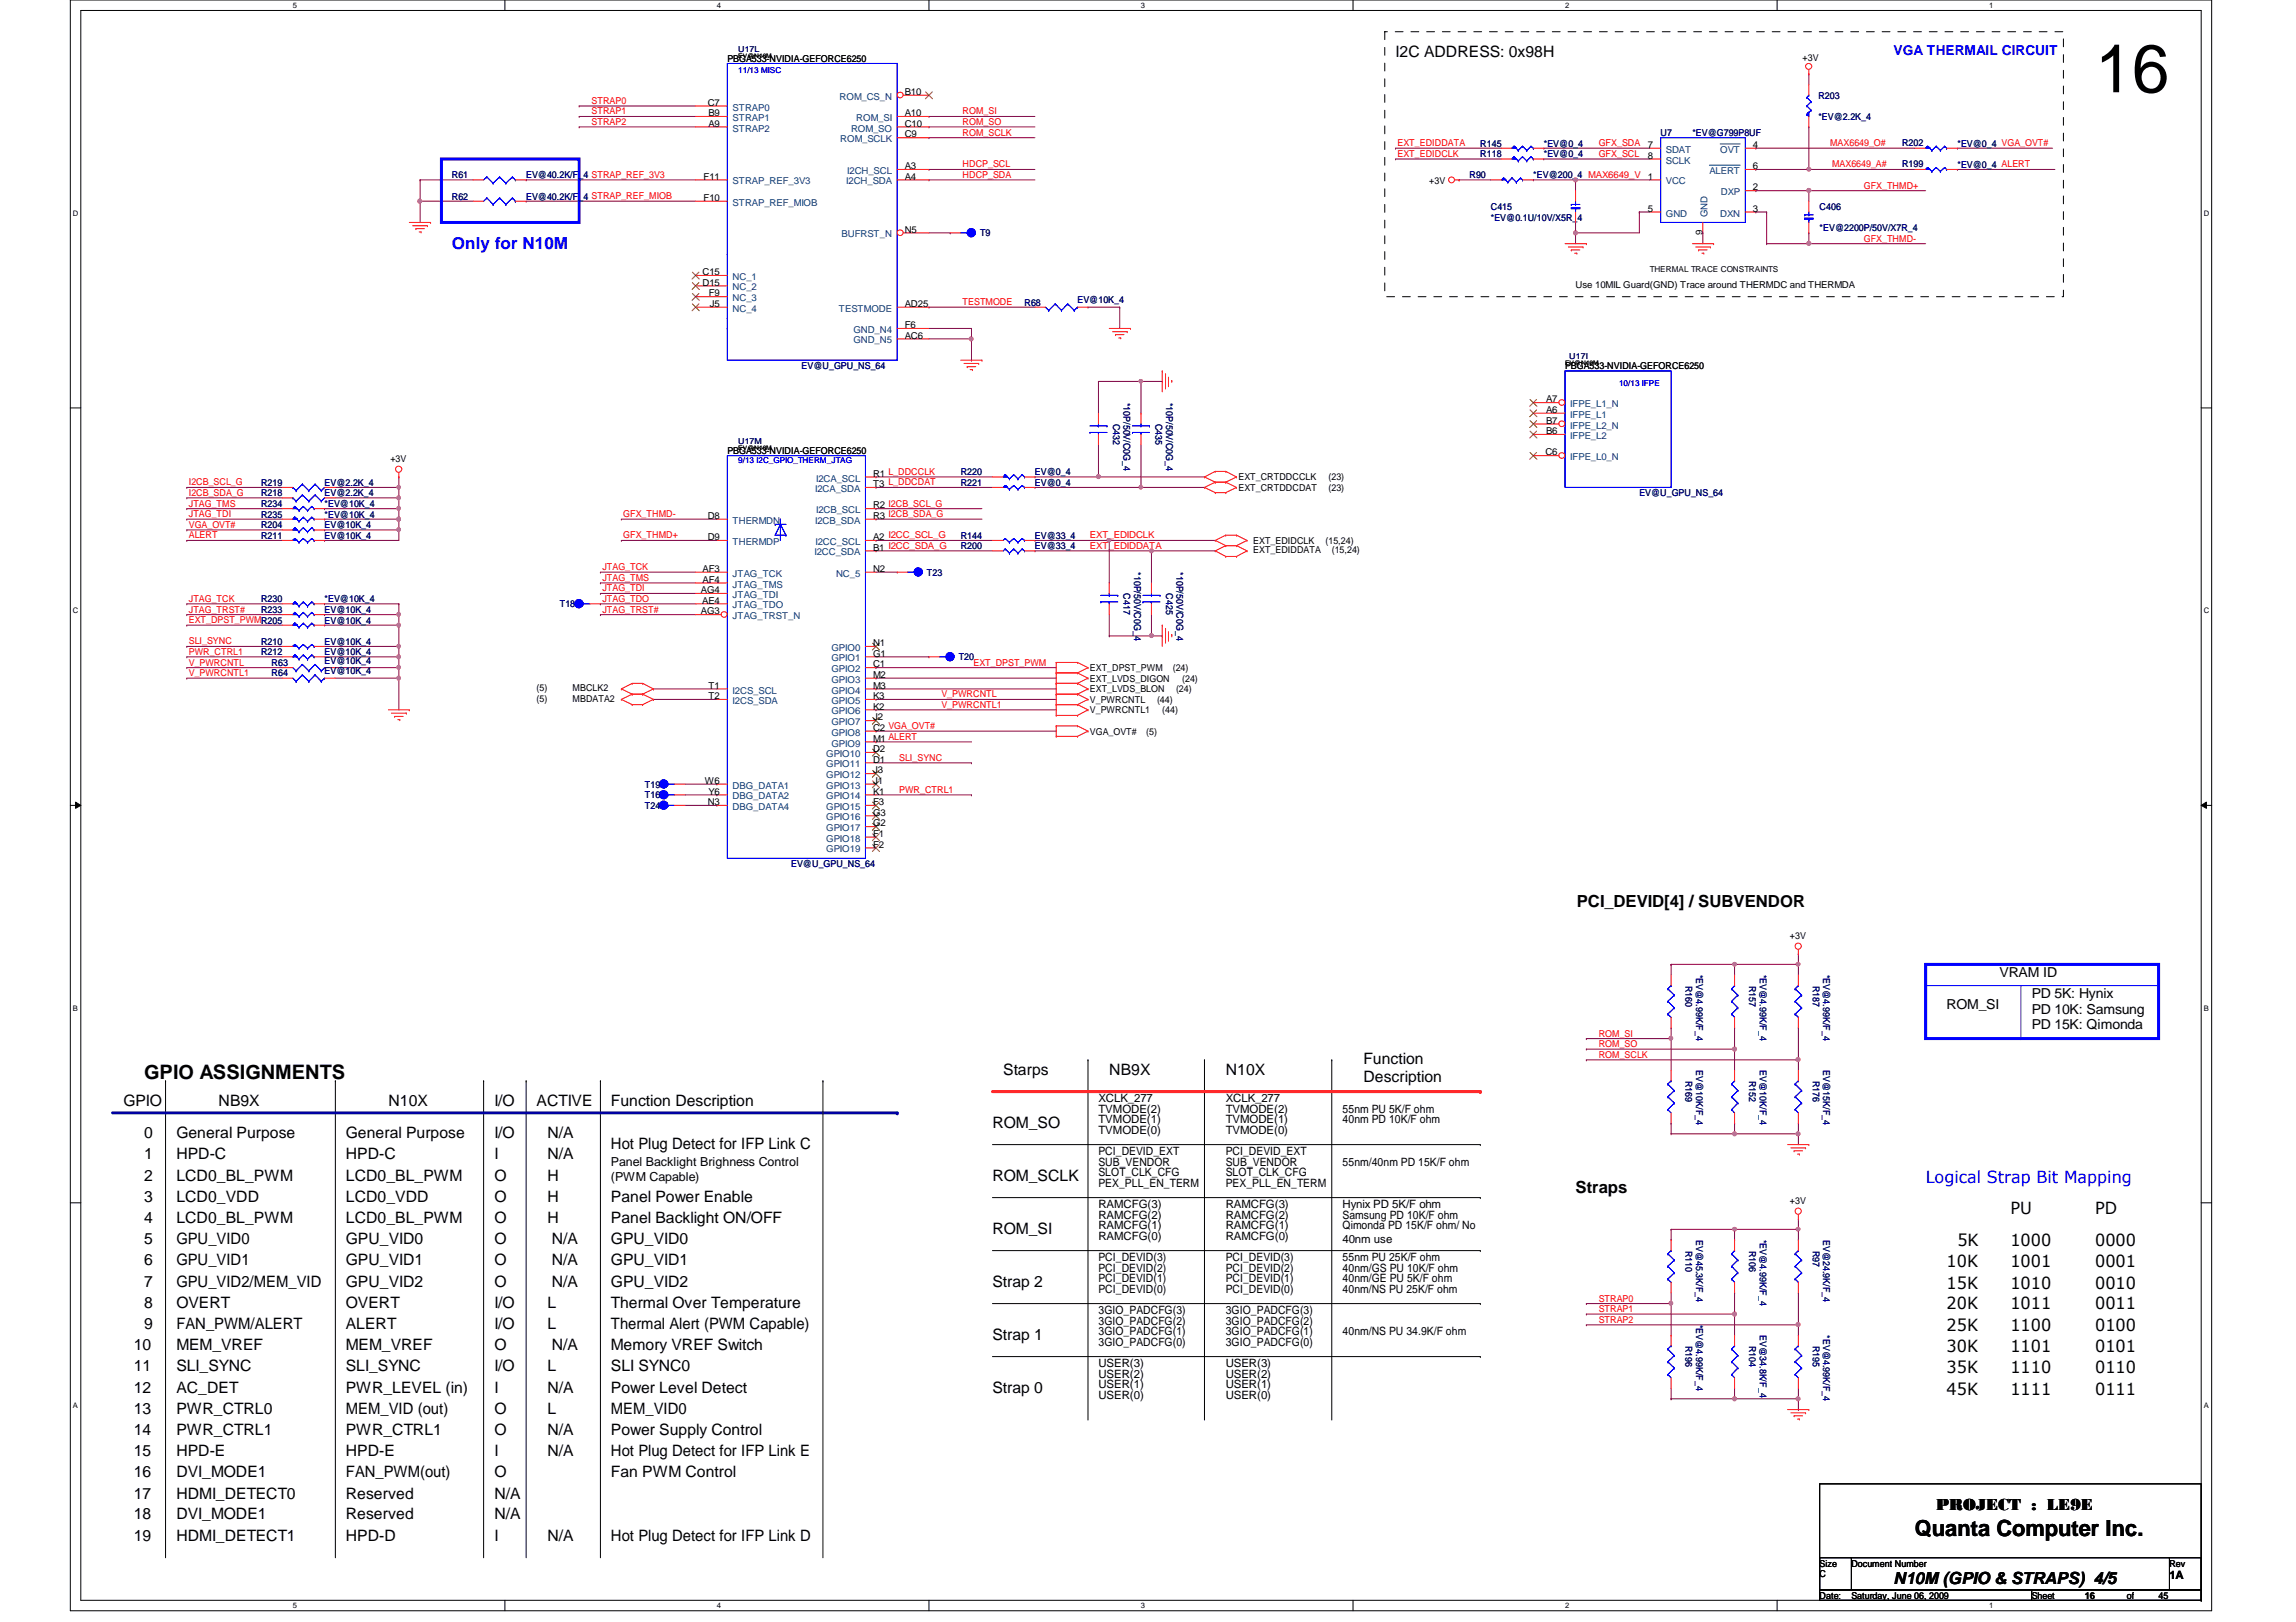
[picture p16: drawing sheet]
<svg xmlns="http://www.w3.org/2000/svg" width="297mm" height="210mm" viewBox="0 0 297 210" stroke-linecap="round" stroke-linejoin="round" font-family="sans-serif">
<defs><g id="words">
<text font-size="8.8" x="271.1" y="11.9">16</text>
<text font-size="2.9" x="247.7" y="198.8">Quanta Computer Inc.</text>
<text font-size="2.6" x="18.7" y="139.6">GPIO ASSIGNMENTS</text>
<g font-size="2.2" fill="#00f">
<text x="58.5" y="32.2">Only for N10M</text>
<text x="249.1" y="153">Logical Strap Bit Mapping</text>
</g>
<g font-size="2.2">
<text x="204" y="117.3">PCI_DEVID[4] / SUBVENDOR</text>
<text x="203.8" y="154.4">Straps</text>
<text x="253.2" y="161.2">5K</text>
<text x="260.1" y="161.2">1000</text>
<text x="260.1" y="157.1">PU</text>
<text x="271.1" y="157.1">PD</text>
<text x="271.1" y="161.2">0000</text>
<text x="251.8" y="164">10K</text>
<text x="251.8" y="166.8">15K</text>
<text x="260.1" y="166.8">1010</text>
<text x="260.1" y="164">1001</text>
<text x="271.1" y="166.8">0010</text>
<text x="271.1" y="164">0001</text>
<text x="251.8" y="169.5">20K</text>
<text x="251.8" y="172.2">25K</text>
<text x="260.1" y="172.2">1100</text>
<text x="260.1" y="169.5">1011</text>
<text x="271.1" y="172.2">0100</text>
<text x="271.1" y="169.5">0011</text>
<text x="251.8" y="175">30K</text>
<text x="251.8" y="177.7">35K</text>
<text x="260.1" y="175">1101</text>
<text x="260.1" y="177.7">1110</text>
<text x="271.1" y="175">0101</text>
<text x="271.1" y="177.7">0110</text>
<text x="251.8" y="180.5">45K</text>
<text x="260.1" y="180.5">1111</text>
<text x="271.1" y="180.5">0111</text>
<text x="250.5" y="195.4">PROJECT : LE9E</text>
<text x="245" y="205">N10M (GPIO &amp; STRAPS) 4/5</text>
</g>
<g font-size="2">
<text x="180.5" y="7.4">I2C ADDRESS: 0x98H</text>
<text x="176.4" y="137.7">Function</text>
<text x="16" y="143.2">GPIO</text>
<text x="28.3" y="143.2">NB9X</text>
<text x="50.2" y="143.2">N10X</text>
<text x="64" y="143.2">I/O</text>
<text x="69.4" y="143.2">ACTIVE</text>
<text x="79" y="143.2">Function Description</text>
<text x="129.8" y="139.1">Starps</text>
<text x="143.5" y="139.1">NB9X</text>
<text x="158.6" y="139.1">N10X</text>
<text x="176.4" y="140.1">Description</text>
<text x="18.7" y="147.3">0</text>
<text x="22.8" y="147.3">General Purpose</text>
<text x="44.7" y="147.3">General Purpose</text>
<text x="64" y="147.3">I/O</text>
<text x="70.8" y="147.3">N/A</text>
<text x="79" y="148.6">Hot Plug Detect for IFP Link C</text>
<text x="128.4" y="145.9">ROM_SO</text>
<text x="18.7" y="150">1</text>
<text x="18.7" y="155.5">3</text>
<text x="18.7" y="152.8">2</text>
<text x="22.8" y="155.5">LCD0_VDD</text>
<text x="22.8" y="152.8">LCD0_BL_PWM</text>
<text x="22.8" y="150">HPD-C</text>
<text x="44.7" y="152.8">LCD0_BL_PWM</text>
<text x="44.7" y="155.5">LCD0_VDD</text>
<text x="44.7" y="150">HPD-C</text>
<text x="64" y="150">I</text>
<text x="64" y="152.8">O</text>
<text x="64" y="155.5">O</text>
<text x="70.8" y="150">N/A</text>
<text x="70.8" y="155.5">H</text>
<text x="70.8" y="152.8">H</text>
<text x="79" y="155.5">Panel Power Enable</text>
<text x="128.4" y="152.8">ROM_SCLK</text>
<text x="18.7" y="161">5</text>
<text x="18.7" y="158.2">4</text>
<text x="22.8" y="161">GPU_VID0</text>
<text x="22.8" y="158.2">LCD0_BL_PWM</text>
<text x="44.7" y="158.2">LCD0_BL_PWM</text>
<text x="44.7" y="161">GPU_VID0</text>
<text x="64" y="158.2">O</text>
<text x="64" y="161">O</text>
<text x="70.8" y="158.2">H</text>
<text x="71.4" y="161">N/A</text>
<text x="79" y="161">GPU_VID0</text>
<text x="79" y="158.2">Panel Backlight ON/OFF</text>
<text x="128.4" y="159.6">ROM_SI</text>
<text x="18.7" y="166.5">7</text>
<text x="18.7" y="163.7">6</text>
<text x="22.8" y="166.5">GPU_VID2/MEM_VID</text>
<text x="22.8" y="163.7">GPU_VID1</text>
<text x="44.7" y="163.7">GPU_VID1</text>
<text x="44.7" y="166.5">GPU_VID2</text>
<text x="64" y="163.7">O</text>
<text x="64" y="166.5">O</text>
<text x="71.4" y="166.5">N/A</text>
<text x="71.4" y="163.7">N/A</text>
<text x="79" y="163.7">GPU_VID1</text>
<text x="79" y="166.5">GPU_VID2</text>
<text x="128.4" y="166.5">Strap 2</text>
<text x="18.7" y="169.2">8</text>
<text x="18.7" y="172">9</text>
<text x="22.8" y="169.2">OVERT</text>
<text x="22.8" y="172">FAN_PWM/ALERT</text>
<text x="44.7" y="169.2">OVERT</text>
<text x="44.7" y="172">ALERT</text>
<text x="64" y="172">I/O</text>
<text x="64" y="169.2">I/O</text>
<text x="70.8" y="172">L</text>
<text x="70.8" y="169.2">L</text>
<text x="79" y="172">Thermal Alert (PWM Capable)</text>
<text x="79" y="169.2">Thermal Over Temperature</text>
<text x="128.4" y="173.4">Strap 1</text>
<text x="17.3" y="177.5">11</text>
<text x="17.3" y="174.7">10</text>
<text x="22.8" y="174.7">MEM_VREF</text>
<text x="22.8" y="177.5">SLI_SYNC</text>
<text x="44.7" y="174.7">MEM_VREF</text>
<text x="44.7" y="177.5">SLI_SYNC</text>
<text x="64" y="174.7">O</text>
<text x="64" y="177.5">I/O</text>
<text x="70.8" y="177.5">L</text>
<text x="71.4" y="174.7">N/A</text>
<text x="79" y="177.5">SLI SYNC0</text>
<text x="79" y="174.7">Memory VREF Switch</text>
<text x="17.3" y="182.9">13</text>
<text x="17.3" y="180.2">12</text>
<text x="17.3" y="185.7">14</text>
<text x="22.8" y="182.9">PWR_CTRL0</text>
<text x="22.8" y="180.2">AC_DET</text>
<text x="22.8" y="185.7">PWR_CTRL1</text>
<text x="44.7" y="185.7">PWR_CTRL1</text>
<text x="44.7" y="182.9">MEM_VID (out)</text>
<text x="44.7" y="180.2">PWR_LEVEL (in)</text>
<text x="64" y="185.7">O</text>
<text x="64" y="182.9">O</text>
<text x="64" y="180.2">I</text>
<text x="70.8" y="180.2">N/A</text>
<text x="70.8" y="182.9">L</text>
<text x="70.8" y="185.7">N/A</text>
<text x="79" y="185.7">Power Supply Control</text>
<text x="79" y="182.9">MEM_VID0</text>
<text x="79" y="180.2">Power Level Detect</text>
<text x="128.4" y="180.2">Strap 0</text>
<text x="17.3" y="188.4">15</text>
<text x="17.3" y="191.2">16</text>
<text x="22.8" y="188.4">HPD-E</text>
<text x="22.8" y="191.2">DVI_MODE1</text>
<text x="44.7" y="191.2">FAN_PWM(out)</text>
<text x="44.7" y="188.4">HPD-E</text>
<text x="64" y="191.2">O</text>
<text x="64" y="188.4">I</text>
<text x="70.8" y="188.4">N/A</text>
<text x="79" y="191.2">Fan PWM Control</text>
<text x="79" y="188.4">Hot Plug Detect for IFP Link E</text>
<text x="17.3" y="193.9">17</text>
<text x="17.3" y="196.6">18</text>
<text x="22.8" y="193.9">HDMI_DETECT0</text>
<text x="22.8" y="196.6">DVI_MODE1</text>
<text x="44.7" y="193.9">Reserved</text>
<text x="44.7" y="196.6">Reserved</text>
<text x="64" y="196.6">N/A</text>
<text x="64" y="193.9">N/A</text>
<text x="17.3" y="199.4">19</text>
<text x="22.8" y="199.4">HDMI_DETECT1</text>
<text x="44.7" y="199.4">HPD-D</text>
<text x="64" y="199.4">I</text>
<text x="70.8" y="199.4">N/A</text>
<text x="79" y="199.4">Hot Plug Detect for IFP Link D</text>
</g>
<text font-size="1.8" fill="#00f" x="245" y="7.1">VGA THERMAIL CIRCUIT</text>
<g font-size="1.8">
<text x="251.8" y="130.5">ROM_SI</text>
<text x="258.7" y="126.4">VRAM ID</text>
<text x="262.8" y="129.2">PD 5K: Hynix</text>
<text x="262.8" y="131.2">PD 10K: Samsung</text>
<text x="262.8" y="133.2">PD 15K: Qimonda</text>
</g>
<g font-size="1.6">
<text x="79" y="150.9">Panel Backlight Brighness Control</text>
<text x="79" y="152.8">(PWM Capable)</text>
</g>
<g font-size="1.5">
<text x="142.1" y="142.6">XCLK_277</text>
<text x="142.1" y="144">TVMODE(2)</text>
<text x="158.6" y="142.6">XCLK_277</text>
<text x="158.6" y="144">TVMODE(2)</text>
<text x="173.7" y="144">55nm PU 5K/F ohm</text>
<text x="142.1" y="146.7">TVMODE(0)</text>
<text x="142.1" y="145.4">TVMODE(1)</text>
<text x="142.1" y="149.5">PCI_DEVID_EXT</text>
<text x="158.6" y="146.7">TVMODE(0)</text>
<text x="158.6" y="145.4">TVMODE(1)</text>
<text x="158.6" y="149.5">PCI_DEVID_EXT</text>
<text x="173.7" y="145.4">40nm PD 10K/F ohm</text>
<text x="142.1" y="152.2">SLOT_CLK_CFG</text>
<text x="142.1" y="150.8">SUB_VENDOR</text>
<text x="142.1" y="153.6">PEX_PLL_EN_TERM</text>
<text x="158.6" y="153.6">PEX_PLL_EN_TERM</text>
<text x="158.6" y="152.2">SLOT_CLK_CFG</text>
<text x="158.6" y="150.8">SUB_VENDOR</text>
<text x="173.7" y="150.8">55nm/40nm PD 15K/F ohm</text>
<text x="142.1" y="156.3">RAMCFG(3)</text>
<text x="142.1" y="157.7">RAMCFG(2)</text>
<text x="142.1" y="159.1">RAMCFG(1)</text>
<text x="142.1" y="160.4">RAMCFG(0)</text>
<text x="158.6" y="156.3">RAMCFG(3)</text>
<text x="158.6" y="157.7">RAMCFG(2)</text>
<text x="158.6" y="159.1">RAMCFG(1)</text>
<text x="158.6" y="160.4">RAMCFG(0)</text>
<text x="173.7" y="156.3">Hynix PD 5K/F ohm</text>
<text x="173.7" y="159.1">Qimonda PD 15K/F ohm/ No</text>
<text x="173.7" y="160.8">40nm use</text>
<text x="173.7" y="157.7">Samsung PD 10K/F ohm</text>
<text x="142.1" y="164.5">PCI_DEVID(2)</text>
<text x="142.1" y="165.9">PCI_DEVID(1)</text>
<text x="142.1" y="167.3">PCI_DEVID(0)</text>
<text x="142.1" y="163.2">PCI_DEVID(3)</text>
<text x="158.6" y="164.5">PCI_DEVID(2)</text>
<text x="158.6" y="165.9">PCI_DEVID(1)</text>
<text x="158.6" y="167.3">PCI_DEVID(0)</text>
<text x="158.6" y="163.2">PCI_DEVID(3)</text>
<text x="173.7" y="163.2">55nm PU 25K/F ohm</text>
<text x="173.7" y="164.5">40nm/GS PU 10K/F ohm</text>
<text x="173.7" y="165.9">40nm/GE PU 5K/F ohm</text>
<text x="173.7" y="167.3">40nm/NS PU 25K/F ohm</text>
<text x="142.1" y="170.1">3GIO_PADCFG(3)</text>
<text x="142.1" y="171.4">3GIO_PADCFG(2)</text>
<text x="142.1" y="172.8">3GIO_PADCFG(1)</text>
<text x="158.6" y="170.1">3GIO_PADCFG(3)</text>
<text x="158.6" y="171.4">3GIO_PADCFG(2)</text>
<text x="158.6" y="172.8">3GIO_PADCFG(1)</text>
<text x="173.7" y="172.8">40nm/NS PU 34.9K/F ohm</text>
<text x="142.1" y="174.2">3GIO_PADCFG(0)</text>
<text x="142.1" y="176.9">USER(3)</text>
<text x="142.1" y="178.3">USER(2)</text>
<text x="142.1" y="179.7">USER(1)</text>
<text x="158.6" y="176.9">USER(3)</text>
<text x="158.6" y="178.3">USER(2)</text>
<text x="158.6" y="179.7">USER(1)</text>
<text x="158.6" y="174.2">3GIO_PADCFG(0)</text>
<text x="142.1" y="181">USER(0)</text>
<text x="158.6" y="181">USER(0)</text>
<text x="280.7" y="204.3">1A</text>
</g>
<g font-size="1.2">
<text x="94.1" y="8">PBGA533-NVIDIA-GEFORCE6250</text>
<text x="233.2" y="7.8">+3V</text>
<text x="91.6" y="13.7">C7</text>
<text x="91.6" y="16.4">A9</text>
<text x="91.6" y="15">B9</text>
<text x="117" y="17.8">C9</text>
<text x="117" y="16.4">C10</text>
<text x="117" y="15">A10</text>
<text x="117" y="12.3">B10</text>
<text x="91" y="23.2">F11</text>
<text x="117" y="23.2">A4</text>
<text x="117" y="21.9">A3</text>
<text x="184.9" y="23.7">+3V</text>
<text x="213.2" y="23.2">1</text>
<text x="213.2" y="19.1">7</text>
<text x="213.2" y="20.5">8</text>
<text x="226.8" y="19.1">4</text>
<text x="226.8" y="21.9">6</text>
<text x="91" y="26">F10</text>
<text x="213.2" y="27.4">5</text>
<text x="226.8" y="24.6">2</text>
<text x="226.8" y="27.4">3</text>
<text x="90.9" y="35.6">C15</text>
<text x="117" y="30.1">N5</text>
<text x="220.3" y="30.4" transform="rotate(-90 220.3 30.4)">9</text>
<text x="90.9" y="37">D15</text>
<text x="91.7" y="38.4">F9</text>
<text x="91.8" y="39.7">J5</text>
<text x="117" y="39.7">AD25</text>
<text x="203.8" y="37.2">Use 10MIL Guard(GND) Trace around THERMDC and THERMDA</text>
<text x="117" y="43.8">AC6</text>
<text x="117" y="42.5">F6</text>
<text x="202.5" y="47.8">PBGA533-NVIDIA-GEFORCE6250</text>
<text x="200" y="53.4">A6</text>
<text x="200" y="52.1">A7</text>
<text x="50.5" y="59.8">+3V</text>
<text x="94.1" y="58.7">PBGA533-NVIDIA-GEFORCE6250</text>
<text x="199.9" y="58.9">C6</text>
<text x="200" y="56.2">B6</text>
<text x="200" y="54.8">B7</text>
<text x="112.9" y="65.8">R2 I2CB_SCL_G</text>
<text x="112.9" y="63">T3 L_DDCDAT</text>
<text x="112.9" y="61.7">R1 L_DDCCLK</text>
<text x="160.2" y="62.1">EXT_CRTDDCCLK</text>
<text x="160.2" y="63.5">EXT_CRTDDCDAT</text>
<text x="171.9" y="62.1">(23)</text>
<text x="171.9" y="63.5">(23)</text>
<text x="91.6" y="69.9">D9</text>
<text x="91.6" y="67.1">D8</text>
<text x="112.9" y="71.2">B1 I2CC_SDA_G</text>
<text x="112.9" y="67.1">R3 I2CB_SDA_G</text>
<text x="112.9" y="69.9">A2 I2CC_SCL_G</text>
<text x="162.1" y="70.4">EXT_EDIDCLK</text>
<text x="162.1" y="71.6">EXT_EDIDDATA</text>
<text x="171.5" y="70.4">(15,24)</text>
<text x="172.3" y="71.6">(15,24)</text>
<text x="90.7" y="76.8">AG4</text>
<text x="90.9" y="75.4">AF4</text>
<text x="90.9" y="74">AF3</text>
<text x="112.9" y="74">N2</text>
<text x="90.7" y="79.5">AG3</text>
<text x="90.8" y="78.1">AE4</text>
<text x="112.9" y="83.6">N1</text>
<text x="69.4" y="89.5">(5)</text>
<text x="74.1" y="89.5">MBCLK2</text>
<text x="91.6" y="89.1">T1</text>
<text x="112.9" y="89.1">M3</text>
<text x="112.9" y="87.7">M2</text>
<text x="112.9" y="86.4">C1</text>
<text x="112.9" y="85">G1</text>
<text x="141" y="89.6">EXT_LVDS_BLON</text>
<text x="141" y="86.9">EXT_DPST_PWM</text>
<text x="141" y="88.2">EXT_LVDS_DIGON</text>
<text x="151.7" y="86.9">(24)</text>
<text x="152.1" y="89.6">(24)</text>
<text x="152.9" y="88.2">(24)</text>
<text x="69.4" y="90.8">(5)</text>
<text x="74.1" y="90.8">MBDATA2</text>
<text x="91.6" y="90.5">T2</text>
<text x="112.9" y="96">M1 ALERT</text>
<text x="112.9" y="94.6">C2 VGA_OVT#</text>
<text x="112.9" y="93.2">J2</text>
<text x="112.9" y="91.8">K2</text>
<text x="112.9" y="90.5">K3</text>
<text x="141" y="95.1">VGA_OVT#</text>
<text x="141" y="91">V_PWRCNTL</text>
<text x="141" y="92.3">V_PWRCNTL1</text>
<text x="148.3" y="95.1">(5)</text>
<text x="149.7" y="91">(44)</text>
<text x="150.4" y="92.3">(44)</text>
<text x="91.2" y="101.4">W6</text>
<text x="112.9" y="101.4">J1</text>
<text x="112.9" y="100.1">J3</text>
<text x="112.9" y="98.7">D1</text>
<text x="112.9" y="97.3">D2</text>
<text x="91.6" y="104.2">N3</text>
<text x="91.6" y="102.8">Y6</text>
<text x="112.9" y="106.9">G2</text>
<text x="112.9" y="105.5">G3</text>
<text x="112.9" y="104.2">F3</text>
<text x="112.9" y="102.8">K1</text>
<text x="112.9" y="109.7">F2</text>
<text x="112.9" y="108.3">F1</text>
<text x="231.6" y="121.5">+3V</text>
<text x="231.6" y="155.8">+3V</text>
<text x="235.4" y="202.7">Size</text>
<text x="239.5" y="202.7">Document Number</text>
<text x="280.7" y="202.7">Rev</text>
<text x="235.4" y="206.9">Date:</text>
<text x="235.4" y="204.1">C</text>
<text x="239.5" y="206.9">Saturday, June 06, 2009</text>
<text x="262.8" y="206.9">Sheet</text>
<text x="269.7" y="206.9">16</text>
<text x="275.2" y="206.9">of</text>
<text x="279.3" y="206.9">45</text>
</g>
<g font-size="1.2" fill="#f00">
<text x="76.5" y="13.5">STRAP0</text>
<text x="76.5" y="14.8">STRAP1</text>
<text x="76.5" y="16.2">STRAP2</text>
<text x="124.5" y="14.8">ROM_SI</text>
<text x="124.5" y="16.2">ROM_SO</text>
<text x="124.5" y="17.6">ROM_SCLK</text>
<text x="124.5" y="23">HDCP_SDA</text>
<text x="124.5" y="21.7">HDCP_SCL</text>
<text x="180.8" y="18.9">EXT_EDIDDATA</text>
<text x="180.8" y="20.3">EXT_EDIDCLK</text>
<text x="206.8" y="18.9">GFX_SDA</text>
<text x="206.8" y="20.3">GFX_SCL</text>
<text x="236.8" y="18.9">MAX6649_O#</text>
<text x="237" y="21.7">MAX6649_A#</text>
<text x="241.1" y="24.4">GFX_THMD+</text>
<text x="241.1" y="31.3">GFX_THMD-</text>
<text x="124.5" y="39.5">TESTMODE</text>
<text x="24.4" y="65.6">JTAG_TMS</text>
<text x="24.4" y="62.8">I2CB_SCL_G</text>
<text x="24.4" y="64.2">I2CB_SDA_G</text>
<text x="24.4" y="66.9">JTAG_TDI</text>
<text x="24.4" y="68.3">VGA_OVT#</text>
<text x="24.4" y="69.7">ALERT</text>
<text x="80.6" y="66.9">GFX_THMD-</text>
<text x="80.6" y="69.7">GFX_THMD+</text>
<text x="141" y="69.7">EXT_EDIDCLK</text>
<text x="141" y="71">EXT_EDIDDATA</text>
<text x="24.4" y="77.9">JTAG_TCK</text>
<text x="77.9" y="76.5">JTAG_TDI</text>
<text x="77.9" y="73.8">JTAG_TCK</text>
<text x="77.9" y="77.9">JTAG_TDO</text>
<text x="77.9" y="75.2">JTAG_TMS</text>
<text x="24.4" y="80.6">EXT_DPST_PWMR205</text>
<text x="24.4" y="79.3">JTAG_TRST#</text>
<text x="24.4" y="83.4">SLI_SYNC</text>
<text x="77.9" y="79.3">JTAG_TRST#</text>
<text x="24.4" y="84.8">PWR_CTRL1</text>
<text x="24.4" y="86.1">V_PWRCNTL</text>
<text x="24.4" y="87.5">V_PWRCNTL1</text>
<text x="125.9" y="86.1">EXT_DPST_PWM</text>
<text x="121.8" y="90.3">V_PWRCNTL</text>
<text x="121.8" y="91.6">V_PWRCNTL1</text>
<text x="116.3" y="98.5">SLI_SYNC</text>
<text x="116.3" y="102.6">PWR_CTRL1</text>
<text x="206.8" y="136.9">ROM_SCLK</text>
<text x="206.8" y="134.2">ROM_SI</text>
<text x="206.8" y="135.5">ROM_SO</text>
<text x="206.8" y="171.2">STRAP2</text>
<text x="206.8" y="169.8">STRAP1</text>
<text x="206.8" y="168.4">STRAP0</text>
</g>
<g font-size="1.2" fill="#004080">
<text x="94.8" y="17">STRAP2</text>
<text x="94.8" y="15.7">STRAP1</text>
<text x="94.8" y="14.3">STRAP0</text>
<text x="108.6" y="12.9">ROM_CS_N</text>
<text x="110.1" y="17">ROM_SO</text>
<text x="110.8" y="15.7">ROM_SI</text>
<text x="94.8" y="23.9">STRAP_REF_3V3</text>
<text x="108.7" y="18.4">ROM_SCLK</text>
<text x="109.5" y="23.9">I2CH_SDA</text>
<text x="109.6" y="22.5">I2CH_SCL</text>
<text x="215.5" y="23.9">VCC</text>
<text x="215.5" y="19.8">SDAT</text>
<text x="215.5" y="21.2">SCLK</text>
<text x="221.1" y="22.5">ALERT</text>
<text x="222.5" y="19.8">OVT</text>
<text x="94.8" y="26.6">STRAP_REF_MIOB</text>
<text x="215.5" y="28">GND</text>
<text x="220.9" y="28.1" transform="rotate(-90 220.9 28.1)">GND</text>
<text x="222.5" y="28">DXN</text>
<text x="222.6" y="25.3">DXP</text>
<text x="108.9" y="30.7">BUFRST_N</text>
<text x="94.8" y="37.6">NC_2</text>
<text x="94.8" y="36.2">NC_1</text>
<text x="94.8" y="39">NC_3</text>
<text x="94.8" y="40.3">NC_4</text>
<text x="108.5" y="40.3">TESTMODE</text>
<text x="110.4" y="44.4">GND_N5</text>
<text x="110.4" y="43.1">GND_N4</text>
<text x="203.2" y="52.7">IFPE_L1_N</text>
<text x="203.2" y="56.8">IFPE_L2</text>
<text x="203.2" y="54.1">IFPE_L1</text>
<text x="203.2" y="55.5">IFPE_L2_N</text>
<text x="203.2" y="59.6">IFPE_L0_N</text>
<text x="105.4" y="63.7">I2CA_SDA</text>
<text x="105.6" y="62.3">I2CA_SCL</text>
<text x="94.8" y="70.5">THERMDP</text>
<text x="94.8" y="67.8">THERMDN</text>
<text x="105.4" y="71.9">I2CC_SDA</text>
<text x="105.4" y="67.8">I2CB_SDA</text>
<text x="105.5" y="70.5">I2CC_SCL</text>
<text x="105.6" y="66.4">I2CB_SCL</text>
<text x="94.8" y="77.4">JTAG_TDI</text>
<text x="94.8" y="76">JTAG_TMS</text>
<text x="94.8" y="74.6">JTAG_TCK</text>
<text x="108.2" y="74.6">NC_5</text>
<text x="94.8" y="80.1">JTAG_TRST_N</text>
<text x="94.8" y="78.7">JTAG_TDO</text>
<text x="94.8" y="89.7">I2CS_SCL</text>
<text x="107.6" y="89.7">GPIO4</text>
<text x="107.6" y="88.3">GPIO3</text>
<text x="107.6" y="87">GPIO2</text>
<text x="107.6" y="85.6">GPIO1</text>
<text x="107.6" y="84.2">GPIO0</text>
<text x="94.8" y="91.1">I2CS_SDA</text>
<text x="107.6" y="95.2">GPIO8</text>
<text x="107.6" y="93.9">GPIO7</text>
<text x="107.6" y="92.5">GPIO6</text>
<text x="107.6" y="91.1">GPIO5</text>
<text x="106.9" y="100.7">GPIO12</text>
<text x="106.9" y="99.3">GPIO11</text>
<text x="106.9" y="98">GPIO10</text>
<text x="107.6" y="96.6">GPIO9</text>
<text x="94.8" y="102.1">DBG_DATA1</text>
<text x="94.8" y="103.5">DBG_DATA2</text>
<text x="94.8" y="104.8">DBG_DATA4</text>
<text x="106.9" y="107.6">GPIO17</text>
<text x="106.9" y="106.2">GPIO16</text>
<text x="106.9" y="104.8">GPIO15</text>
<text x="106.9" y="103.5">GPIO14</text>
<text x="106.9" y="102.1">GPIO13</text>
<text x="106.9" y="110.3">GPIO19</text>
<text x="106.9" y="108.9">GPIO18</text>
</g>
<g font-size="1.2" fill="#000080">
<text x="214.8" y="17.6">U7</text>
<text x="218.9" y="17.6">*EV@G799P8UF</text>
<text x="235.2" y="12.8">R203</text>
<text x="235.2" y="15.5">*EV@2.2K_4</text>
<text x="58.5" y="23.1">R61</text>
<text x="68.1" y="23.1">EV@40.2K/F_4 STRAP_REF_3V3</text>
<text x="190.1" y="23.1">R90</text>
<text x="191.5" y="19">R145</text>
<text x="191.5" y="20.3">R118</text>
<text x="198.4" y="23.1">*EV@200_4 MAX6649_V</text>
<text x="199.7" y="19">*EV@0_4</text>
<text x="199.7" y="20.3">*EV@0_4</text>
<text x="246.1" y="21.5">R199</text>
<text x="246.1" y="18.8">R202</text>
<text x="253.2" y="21.7">*EV@0_4 ALERT</text>
<text x="253.2" y="19">*EV@0_4 VGA_OVT#</text>
<text x="58.5" y="25.8">R62</text>
<text x="68.1" y="25.8">EV@40.2K/F_4 STRAP_REF_MIOB</text>
<text x="192.9" y="27.2">C415</text>
<text x="192.9" y="28.6">*EV@0.1U/10V/X5R_4</text>
<text x="235.4" y="27.2">C406</text>
<text x="235.4" y="29.9">*EV@2200P/50V/X7R_4</text>
<text x="126.8" y="30.5">T9</text>
<text x="132.5" y="39.5">R68</text>
<text x="139.4" y="39.2">EV@10K_4</text>
<text x="103.7" y="47.8">EV@U_GPU_NS_64</text>
<text x="145.4" y="52.1" transform="rotate(90 145.4 52.1)">*10P/50V/C0G_4</text>
<text x="150.9" y="52.1" transform="rotate(90 150.9 52.1)">*10P/50V/C0G_4</text>
<text x="144" y="54.9" transform="rotate(90 144 54.9)">C432</text>
<text x="149.5" y="54.9" transform="rotate(90 149.5 54.9)">C435</text>
<text x="33.8" y="65.6">R234</text>
<text x="33.8" y="62.9">R219</text>
<text x="33.8" y="64.2">R218</text>
<text x="42" y="65.6">*EV@10K_4</text>
<text x="42" y="62.9">EV@2.2K_4</text>
<text x="42" y="64.2">EV@2.2K_4</text>
<text x="124.3" y="62.9">R221</text>
<text x="124.3" y="61.5">R220</text>
<text x="133.9" y="62.9">EV@0_4</text>
<text x="133.9" y="61.5">EV@0_4</text>
<text x="212.1" y="64.2">EV@U_GPU_NS_64</text>
<text x="33.8" y="68.3">R204</text>
<text x="33.8" y="69.7">R211</text>
<text x="33.8" y="67">R235</text>
<text x="42" y="68.3">EV@10K_4</text>
<text x="42" y="69.7">EV@10K_4</text>
<text x="42" y="67">*EV@10K_4</text>
<text x="124.3" y="69.7">R144</text>
<text x="124.3" y="71.1">R200</text>
<text x="133.9" y="69.7">EV@33_4</text>
<text x="133.9" y="71.1">EV@33_4</text>
<text x="33.8" y="77.9">R230</text>
<text x="42" y="77.9">*EV@10K_4</text>
<text x="119.9" y="74.5">T23</text>
<text x="145.4" y="76.8" transform="rotate(90 145.4 76.8)">C417</text>
<text x="146.7" y="74" transform="rotate(90 146.7 74)">*10P/50V/C0G_4</text>
<text x="150.9" y="76.8" transform="rotate(90 150.9 76.8)">C425</text>
<text x="152.2" y="74" transform="rotate(90 152.2 74)">*10P/50V/C0G_4</text>
<text x="33.8" y="83.4">R210</text>
<text x="33.8" y="79.3">R233</text>
<text x="42" y="83.4">EV@10K_4</text>
<text x="42" y="80.7">EV@10K_4</text>
<text x="42" y="79.3">EV@10K_4</text>
<text x="72.4" y="78.6">T18</text>
<text x="33.8" y="84.8">R212</text>
<text x="35.1" y="86.1">R63</text>
<text x="35.1" y="87.5">R64</text>
<text x="42" y="84.8">EV@10K_4</text>
<text x="42" y="85.9">EV@10K_4</text>
<text x="42" y="87.2">EV@10K_4</text>
<text x="124" y="85.5">T20</text>
<text x="83.4" y="101.9">T19</text>
<text x="83.4" y="104.7">T24</text>
<text x="83.4" y="103.3">T16</text>
<text x="102.4" y="112.2">EV@U_GPU_NS_64</text>
<text x="218.1" y="127.6" transform="rotate(90 218.1 127.6)">R160</text>
<text x="219.5" y="126.2" transform="rotate(90 219.5 126.2)">*EV@4.99K/F_4</text>
<text x="226.3" y="127.6" transform="rotate(90 226.3 127.6)">R157</text>
<text x="227.7" y="126.2" transform="rotate(90 227.7 126.2)">*EV@4.99K/F_4</text>
<text x="234.5" y="127.6" transform="rotate(90 234.5 127.6)">R187</text>
<text x="235.9" y="126.2" transform="rotate(90 235.9 126.2)">*EV@4.99K/F_4</text>
<text x="218.1" y="139.9" transform="rotate(90 218.1 139.9)">R169</text>
<text x="219.5" y="138.5" transform="rotate(90 219.5 138.5)">EV@10K/F_4</text>
<text x="226.3" y="139.9" transform="rotate(90 226.3 139.9)">R152</text>
<text x="227.7" y="138.5" transform="rotate(90 227.7 138.5)">EV@10K/F_4</text>
<text x="234.5" y="139.9" transform="rotate(90 234.5 139.9)">R176</text>
<text x="235.9" y="138.5" transform="rotate(90 235.9 138.5)">EV@15K/F_4</text>
<text x="218.1" y="161.8" transform="rotate(90 218.1 161.8)">R110</text>
<text x="219.5" y="160.4" transform="rotate(90 219.5 160.4)">EV@45.3K/F_4</text>
<text x="226.3" y="161.8" transform="rotate(90 226.3 161.8)">R106</text>
<text x="227.7" y="160.4" transform="rotate(90 227.7 160.4)">*EV@4.99K/F_4</text>
<text x="234.5" y="161.8" transform="rotate(90 234.5 161.8)">R97</text>
<text x="235.9" y="160.4" transform="rotate(90 235.9 160.4)">EV@24.9K/F_4</text>
<text x="219.5" y="171.4" transform="rotate(90 219.5 171.4)">*EV@4.99K/F_4</text>
<text x="227.7" y="172.8" transform="rotate(90 227.7 172.8)">EV@34.8K/F_4</text>
<text x="235.9" y="172.8" transform="rotate(90 235.9 172.8)">*EV@4.99K/F_4</text>
<text x="218.1" y="174.2" transform="rotate(90 218.1 174.2)">R196</text>
<text x="226.3" y="174.2" transform="rotate(90 226.3 174.2)">R104</text>
<text x="234.5" y="174.2" transform="rotate(90 234.5 174.2)">R195</text>
</g>
<g font-size="1.1" fill="#00f">
<text x="95.5" y="9.4">11/13 MISC</text>
<text x="209.5" y="49.9">10/13 IFPE</text>
<text x="95.5" y="59.9">9/13 I2C_GPIO_THERM_JTAG</text>
</g>
<g font-size="1.1" fill="#000080">
<text x="95.5" y="6.7">U17L</text>
<text x="203" y="46.5">U17I</text>
<text x="95.5" y="57.4">U17M</text>
</g>
<text font-size="1.1" x="213.4" y="35.3">THERMAL TRACE CONSTRAINTS</text>
<g font-size="1">
<text x="37.9" y="1">5</text>
<text x="92.7" y="1">4</text>
<text x="147.6" y="1">3</text>
<text x="202.5" y="1">2</text>
<text x="257.3" y="1">1</text>
<text x="9.4" y="27.9">D</text>
<text x="285.1" y="27.9">D</text>
<text x="9.4" y="79.4">C</text>
<text x="285.1" y="79.4">C</text>
<text x="9.4" y="130.8">B</text>
<text x="285.1" y="130.8">B</text>
<text x="9.4" y="182.2">A</text>
<text x="285.1" y="182.2">A</text>
<text x="37.9" y="208.1">5</text>
<text x="92.7" y="208.1">4</text>
<text x="147.6" y="208.1">3</text>
<text x="202.5" y="208.1">2</text>
<text x="257.3" y="208.1">1</text>
</g>
<g font-size=".8">
<text x="95.5" y="7.5">EV@N10M</text>
<text x="202.5" y="47.2">EV@N10M</text>
<text x="95.5" y="58.2">EV@N10M</text>
</g>
</g></defs>
<path d="M9.1 0h277v208.4h-277zM10.5 1.4h274.3v205.7h-274.3z" fill="none" stroke="#000" stroke-width=".13"/>
<g fill="#fff">
<path d="M37.9 .1h.5v1.1h-.5z"/>
<path d="M37.9 207.2h.5v1.1h-.5z"/>
</g>
<path d="M65.3 0v1.4M65.3 207.1v1.3" fill="none" stroke="#000" stroke-width=".13"/>
<g fill="#fff">
<path d="M92.7 .1h.6v1.1h-.6z"/>
<path d="M92.7 207.2h.6v1.1h-.6z"/>
</g>
<path d="M120.2 0v1.4M120.2 207.1v1.3" fill="none" stroke="#000" stroke-width=".13"/>
<g fill="#fff">
<path d="M147.6 .1h.6v1.1h-.6z"/>
<path d="M147.6 207.2h.6v1.1h-.6z"/>
</g>
<path d="M175 0v1.4M175 207.1v1.3" fill="none" stroke="#000" stroke-width=".13"/>
<g fill="#fff">
<path d="M202.5 .1h.5v1.1h-.5z"/>
<path d="M202.5 207.2h.5v1.1h-.5z"/>
</g>
<path d="M229.9 0v1.4M229.9 207.1v1.3" fill="none" stroke="#000" stroke-width=".13"/>
<g fill="#fff">
<path d="M257.3 .1h.6v1.1h-.6z"/>
<path d="M257.3 207.2h.6v1.1h-.6z"/>
<path d="M9.4 27.1h.8v1.1h-.8z"/>
<path d="M285.1 27.1h.7v1.1h-.7z"/>
<path d="M9.4 78.5h.8v1.1h-.8z"/>
<path d="M285.1 78.5h.7v1.1h-.7z"/>
</g>
<path d="M9.1 52.8h1.4M284.8 52.8h1.3" fill="none" stroke="#000" stroke-width=".13"/>
<g fill="#fff">
<path d="M9.4 129.9h.7v1.1h-.7z"/>
<path d="M285.1 129.9h.6v1.1h-.6z"/>
</g>
<path d="M9.1 104.2h1.4M9.8 103.8l.7 .4-.7 .4zM284.8 104.2l.7-.4v.8zM284.8 104.2h1.3" fill="none" stroke="#000" stroke-width=".13"/>
<path d="M9.8 103.8l.7 .4-.7 .4zM284.8 104.2l.7-.4v.8z" fill="#000"/>
<g fill="#fff">
<path d="M9.4 181.4h.7v1.1h-.7z"/>
<path d="M285.1 181.4h.6v1.1h-.6z"/>
</g>
<path d="M9.1 155.7h1.4M284.8 155.7h1.3" fill="none" stroke="#000" stroke-width=".13"/>
<g fill="none" stroke="#800040" stroke-width=".13">
<path d="M24.2 78.1h.1M24.2 79.5h.1M24.2 65.8h.1M24.2 67.2h.1M24.2 67.2h12.3M24.2 78.1h12.3M24.2 79.5h12.3M24.2 65.8h12.3M42 78.1h.1M42 65.8h.1M42 78.1h9.6M42 65.8h9.6"/>
<path d="M80.4 67.2h.1M80.4 69.9h.1M80.4 67.2h12.3M80.4 69.9h12.3M24.2 80.9h.1M24.2 80.9h12.3M42 80.9h.1M42 80.9h9.6M113.3 89.2h.1M113.3 86.4h.1M113.3 87.8h.1M113.3 96h.1"/>
<path d="M113.3 90.5h.1M113.3 94.6h.1M113.3 89.2h23.3M113.3 86.4h23.3M113.3 87.8h23.3M113.3 96h12.4M113.3 90.5h23.3M113.3 94.6h23.3"/>
</g>
<path d="M51.4 65.6l.2-.1 .2 .1-.1 .4h-.1h-.2z" fill-rule="evenodd" fill="#f0f"/>
<path d="M51.4 65.6l.2-.1 .2 .1-.1 .4h-.1h-.2z" fill="none" stroke="#f0f" stroke-width=".13"/>
<path d="M42 67.2h.1M42 67.2h9.6" fill="none" stroke="#800040" stroke-width=".13"/>
<path d="M51.4 67l.2-.1 .2 .1-.1 .4h-.1h-.2z" fill-rule="evenodd" fill="#f0f"/>
<path d="M51.4 67l.2-.1 .2 .1-.1 .4h-.1h-.2z" fill="none" stroke="#f0f" stroke-width=".13"/>
<path d="M234 24.7h.1M234 24.7h15.1M24.2 68.6h.1M24.2 69.9h.1M24.2 68.6h12.3M24.2 69.9h12.3M42 69.9h.1M42 69.9h9.6" fill="none" stroke="#800040" stroke-width=".13"/>
<circle cx="234" cy="24.6" r=".26" fill="#f0f"/>
<circle cx="234" cy="24.6" r=".26" fill="none" stroke="#f0f" stroke-width=".13"/>
<path d="M228.6 27.4h.1M228.6 27.4v4.1M234 31.5h.1M234 31.5h15.1" fill="none" stroke="#800040" stroke-width=".13"/>
<circle cx="234" cy="31.5" r=".26" fill="#f0f"/>
<circle cx="234" cy="31.5" r=".26" fill="none" stroke="#f0f" stroke-width=".13"/>
<g fill="none" stroke="#800040" stroke-width=".13">
<path d="M180.5 19.2h.1M180.5 19.2h13.8M199.7 19.2h.1M199.7 19.2h13.7M253.2 19.2h.1M253.2 19.2h12.4M188.8 23.3h.1M188.8 23.3h4.1M199.7 20.6h.1M199.7 20.6h13.7M203.8 23.3h.1M203.8 30.1h.1"/>
<path d="M203.8 23.3v1.4M203.8 30.1h8.3"/>
</g>
<circle cx="203.8" cy="30.1" r=".26" fill="#f0f"/>
<circle cx="203.8" cy="30.1" r=".26" fill="none" stroke="#f0f" stroke-width=".13"/>
<path d="M180.5 20.6h.1M180.5 20.6h13.8M203.8 23.3h.1M203.8 23.3h9.6M220.3 30.1h.1M220.3 30.1v1.4M253.2 21.9h.1M253.2 21.9h12.6" fill="none" stroke="#800040" stroke-width=".13"/>
<circle cx="203.8" cy="23.3" r=".26" fill="#f0f"/>
<circle cx="203.8" cy="23.3" r=".26" fill="none" stroke="#f0f" stroke-width=".13"/>
<path d="M234 21.9h.1M234 21.9h13.7" fill="none" stroke="#800040" stroke-width=".13"/>
<circle cx="234" cy="21.9" r=".25" fill="#f0f"/>
<circle cx="234" cy="21.9" r=".25" fill="none" stroke="#f0f" stroke-width=".13"/>
<g fill="none" stroke="#800040" stroke-width=".13">
<path d="M227.2 19.2h.1M227.2 19.2h20.5M234 16.4h.1M234 9.6h.1M234 9.6v1.4M234 16.4v5.5h-6.8M198.4 23.3h.1M198.4 23.3h5.4M227.2 27.4h.1M227.2 24.7h.1M227.2 21.9h.1M227.2 27.4h1.4"/>
<path d="M227.2 24.7h6.8M228.6 31.5h.1M234 30.1h.1M234 24.7h.1M234 24.7v1.3M234 30.1v1.4h-5.4M113.3 69.9h.1M113.3 71.3h.1M113.3 69.9h15.1M113.3 71.3h15.1M143.5 69.9h.1M143.5 69.9h13.7"/>
<path d="M84.5 90.5h.1M84.5 89.2h.1M84.5 90.5h8.2M84.5 89.2h8.2"/>
</g>
<circle cx="143.5" cy="69.9" r=".25" fill="#f0f"/>
<circle cx="143.5" cy="69.9" r=".25" fill="none" stroke="#f0f" stroke-width=".13"/>
<path d="M149 71.3h.1M149 71.3h8.2" fill="none" stroke="#800040" stroke-width=".13"/>
<circle cx="149" cy="71.3" r=".26" fill="#f0f"/>
<circle cx="149" cy="71.3" r=".26" fill="none" stroke="#f0f" stroke-width=".13"/>
<path d="M113.3 61.7h.1M113.3 63.1h.1M113.3 61.7h15.1M113.3 63.1h15.1M147.6 63.1h.1M147.6 63.1h8.2" fill="none" stroke="#800040" stroke-width=".13"/>
<path d="M147.4 62.9h.3l.1 .1-.1 .2-.1 .1-.2-.1z" fill-rule="evenodd" fill="#f0f"/>
<path d="M147.4 62.9h.3l.1 .1-.1 .2-.1 .1-.2-.1z" fill="none" stroke="#f0f" stroke-width=".13"/>
<path d="M51.6 79.5h.1M51.6 79.5v1.4M113.3 65.8h.1M113.3 67.2h.1M113.3 65.8h13.7M113.3 67.2h13.7M113.3 91.9h.1M113.3 91.9h23.3" fill="none" stroke="#800040" stroke-width=".13"/>
<path d="M51.4 80.7l.2-.1 .2 .2-.1 .3-.1 .1-.2-.1z" fill-rule="evenodd" fill="#f0f"/>
<path d="M51.4 80.7l.2-.1 .2 .2-.1 .3-.1 .1-.2-.1z" fill="none" stroke="#f0f" stroke-width=".13"/>
<path d="M42 79.5h.1M51.6 78.1h.1M51.6 78.1v1.4h-9.6M51.6 80.9h.1M51.6 80.9v2.8" fill="none" stroke="#800040" stroke-width=".13"/>
<path d="M51.4 79.3l.2-.1 .2 .2-.1 .3-.1 .1-.2-.1z" fill-rule="evenodd" fill="#f0f"/>
<path d="M51.4 79.3l.2-.1 .2 .2-.1 .3-.1 .1-.2-.1z" fill="none" stroke="#f0f" stroke-width=".13"/>
<path d="M203.8 30.1h.1M203.8 28.8h.1M203.8 28.8v2.7M212.1 27.4h.1M212.1 27.4v2.7M212.1 27.4h1.3M42 68.6h.1M42 68.6h9.6M51.6 68.6h.1M51.6 64.4h.1M51.6 64.4v1.4M51.6 68.6v1.3" fill="none" stroke="#800040" stroke-width=".13"/>
<path d="M51.4 68.3h.2l.2 .1-.1 .3-.1 .1-.2-.1z" fill-rule="evenodd" fill="#f0f"/>
<path d="M51.4 68.3h.2l.2 .1-.1 .3-.1 .1-.2-.1z" fill="none" stroke="#f0f" stroke-width=".13"/>
<path d="M51.6 87.8h.1M51.6 87.8v4.1M224.4 135.8h.1M224.4 135.8v2.7" fill="none" stroke="#800040" stroke-width=".13"/>
<circle cx="224.4" cy="135.8" r=".26" fill="#f0f"/>
<circle cx="224.4" cy="135.8" r=".26" fill="none" stroke="#f0f" stroke-width=".13"/>
<path d="M232.7 137.2h.1M232.7 137.2v1.3" fill="none" stroke="#800040" stroke-width=".13"/>
<circle cx="232.6" cy="137.1" r=".26" fill="#f0f"/>
<circle cx="232.6" cy="137.1" r=".26" fill="none" stroke="#f0f" stroke-width=".13"/>
<path d="M216.2 146.7h.1M224.4 145.4h.1M224.4 145.4v1.3h-8.2M232.7 145.4h.1M232.7 146.7h.1M232.7 159.1h.1M232.7 145.4v2.7M232.7 157.7v1.4" fill="none" stroke="#800040" stroke-width=".13"/>
<circle cx="232.6" cy="159.1" r=".25" fill="#f0f"/>
<circle cx="232.6" cy="159.1" r=".25" fill="none" stroke="#f0f" stroke-width=".13"/>
<path d="M216.2 159.1h.1M216.2 159.1h16.5M224.4 159.1h.1" fill="none" stroke="#800040" stroke-width=".13"/>
<circle cx="224.4" cy="159.1" r=".25" fill="#f0f"/>
<circle cx="224.4" cy="159.1" r=".25" fill="none" stroke="#f0f" stroke-width=".13"/>
<g fill="none" stroke="#800040" stroke-width=".13">
<path d="M224.4 133h.1M224.4 133v2.8M232.7 123.4h.1M232.7 133h.1M232.7 123.4v1.4M232.7 133v4.2M224.4 167.3h.1M224.4 167.3v2.8M232.7 167.3h.1M232.7 172.8h.1M232.7 167.3v5.5M232.7 179.7v1.3"/>
<path d="M232.7 181h.1"/>
</g>
<circle cx="232.6" cy="181" r=".26" fill="#f0f"/>
<circle cx="232.6" cy="181" r=".26" fill="none" stroke="#f0f" stroke-width=".13"/>
<path d="M216.2 181h.1M216.2 181h16.5M224.4 181h.1" fill="none" stroke="#800040" stroke-width=".13"/>
<circle cx="224.4" cy="181" r=".26" fill="#f0f"/>
<circle cx="224.4" cy="181" r=".26" fill="none" stroke="#f0f" stroke-width=".13"/>
<path d="M205.2 137.2h.1M205.2 137.2h27.5M232.7 159.1v1.3M205.2 171.4h.1M205.2 171.4h27.5M216.2 172.8h.1M216.2 168.7v4.1M224.4 170.1h.1M224.4 170.1v2.7M232.7 160.4h.1M232.7 182.4h.1M232.7 181v1.4" fill="none" stroke="#800040" stroke-width=".13"/>
<circle cx="232.6" cy="171.4" r=".26" fill="#f0f"/>
<circle cx="232.6" cy="171.4" r=".26" fill="none" stroke="#f0f" stroke-width=".13"/>
<path d="M216.2 124.8h.1M216.2 124.8v1.4M216.2 145.4h.1M216.2 145.4v1.3M224.4 146.7h.1M224.4 146.7h8.3" fill="none" stroke="#800040" stroke-width=".13"/>
<circle cx="232.6" cy="146.7" r=".26" fill="#f0f"/>
<circle cx="232.6" cy="146.7" r=".26" fill="none" stroke="#f0f" stroke-width=".13"/>
<circle cx="224.4" cy="146.7" r=".26" fill="#f0f"/>
<circle cx="224.4" cy="146.7" r=".26" fill="none" stroke="#f0f" stroke-width=".13"/>
<path d="M205.2 134.4h.1M205.2 135.8h.1M205.2 135.8h19.2M216.2 133h.1M216.2 133v1.4h-11" fill="none" stroke="#800040" stroke-width=".13"/>
<path d="M216 134.2l.2-.1 .2 .1-.1 .3-.1 .1-.2-.1z" fill-rule="evenodd" fill="#f0f"/>
<path d="M216 134.2l.2-.1 .2 .1-.1 .3-.1 .1-.2-.1z" fill="none" stroke="#f0f" stroke-width=".13"/>
<path d="M216.2 134.4h.1M216.2 134.4v4.1M216.2 159.1v1.3M224.4 159.1v1.3M205.2 170.1h.1M205.2 170.1h19.2M216.2 160.4h.1M216.2 179.7v1.3M224.4 160.4h.1M224.4 179.7v1.3M216.2 181h.1M224.4 181h.1" fill="none" stroke="#800040" stroke-width=".13"/>
<circle cx="224.4" cy="170.1" r=".26" fill="#f0f"/>
<circle cx="224.4" cy="170.1" r=".26" fill="none" stroke="#f0f" stroke-width=".13"/>
<path d="M205.2 168.7h.1M205.2 168.7h11M216.2 168.7h.1M216.2 167.3v1.4" fill="none" stroke="#800040" stroke-width=".13"/>
<path d="M216 168.5l.2-.1 .2 .1-.1 .3-.1 .1-.2-.1z" fill-rule="evenodd" fill="#f0f"/>
<path d="M216 168.5l.2-.1 .2 .1-.1 .3-.1 .1-.2-.1z" fill="none" stroke="#f0f" stroke-width=".13"/>
<path d="M216.2 124.8h.1M216.2 124.8h8.2M232.7 124.8h.1M232.7 124.8v1.4" fill="none" stroke="#800040" stroke-width=".13"/>
<circle cx="232.6" cy="124.8" r=".25" fill="#f0f"/>
<circle cx="232.6" cy="124.8" r=".25" fill="none" stroke="#f0f" stroke-width=".13"/>
<path d="M224.4 124.8h.1M224.4 124.8v1.4M224.4 124.8h8.3" fill="none" stroke="#800040" stroke-width=".13"/>
<circle cx="224.4" cy="124.8" r=".25" fill="#f0f"/>
<circle cx="224.4" cy="124.8" r=".25" fill="none" stroke="#f0f" stroke-width=".13"/>
<path d="M51.6 67.2h.1M51.6 67.2v1.4" fill="none" stroke="#800040" stroke-width=".13"/>
<path d="M51.4 67l.2-.1 .2 .1-.1 .4h-.1h-.2z" fill-rule="evenodd" fill="#f0f"/>
<path d="M51.4 67l.2-.1 .2 .1-.1 .4h-.1h-.2z" fill="none" stroke="#f0f" stroke-width=".13"/>
<path d="M24.2 63.1h.1M24.2 64.4h.1M24.2 63.1h12.3M24.2 64.4h12.3M43.4 63.1h8.2M51.6 65.8h.1M51.6 63.1h.1M51.6 65.8v1.4M113.3 85h6.9M120.2 85h.1" fill="none" stroke="#800040" stroke-width=".13"/>
<path d="M51.4 62.9h.3l.1 .1-.1 .2-.1 .1-.2-.1z" fill-rule="evenodd" fill="#f0f"/>
<path d="M51.4 62.9h.3l.1 .1-.1 .2-.1 .1-.2-.1z" fill="none" stroke="#f0f" stroke-width=".13"/>
<path d="M43.4 64.4h8.2M51.6 61.7h.1M51.6 64.4h.1M51.6 61.7v1.4" fill="none" stroke="#800040" stroke-width=".13"/>
<path d="M51.4 64.2h.2l.2 .1-.1 .3-.1 .1-.2-.1z" fill-rule="evenodd" fill="#f0f"/>
<path d="M51.4 64.2h.2l.2 .1-.1 .3-.1 .1-.2-.1z" fill="none" stroke="#f0f" stroke-width=".13"/>
<path d="M51.6 63.1h.1M51.6 63.1v1.3M42 83.7h9.6M51.6 83.7h.1M113.3 98.7h12.4M125.7 98.7h.1M113.3 102.9h12.4M125.7 102.9h.1" fill="none" stroke="#800040" stroke-width=".13"/>
<path d="M51.4 83.5h.3l.1 .1-.1 .2-.1 .1-.2-.1z" fill-rule="evenodd" fill="#f0f"/>
<path d="M51.4 83.5h.3l.1 .1-.1 .2-.1 .1-.2-.1z" fill="none" stroke="#f0f" stroke-width=".13"/>
<path d="M42 85h9.6M51.6 85h.1" fill="none" stroke="#800040" stroke-width=".13"/>
<path d="M51.4 84.8h.2l.2 .1-.1 .3-.1 .1-.2-.1z" fill-rule="evenodd" fill="#f0f"/>
<path d="M51.4 84.8h.2l.2 .1-.1 .3-.1 .1-.2-.1z" fill="none" stroke="#f0f" stroke-width=".13"/>
<g fill="none" stroke="#800040" stroke-width=".13">
<path d="M120.2 39.8h.1M120.2 39.8h13.7M140.8 39.8h.1M140.8 39.8h4.1M144.9 39.8h.1M144.9 39.8v2.7M120.2 43.9h5.5M125.7 43.9h.1M125.7 46.6h.1M125.7 43.9v2.7M77.7 76.8h.1M77.7 79.5h.1"/>
<path d="M77.7 74h.1M77.7 78.1h.1M77.7 75.4h.1M77.7 76.8h12.3M77.7 79.5h12.3M77.7 74h12.3M77.7 78.1h12.3M77.7 75.4h12.3M24.2 83.7h.1M24.2 85h.1M24.2 83.7h12.3M24.2 85h12.3"/>
<path d="M51.6 83.7h.1M51.6 83.7v1.3"/>
</g>
<circle cx="125.6" cy="43.9" r=".26" fill="#f0f"/>
<circle cx="125.6" cy="43.9" r=".26" fill="none" stroke="#f0f" stroke-width=".13"/>
<g fill="none" stroke="#800040" stroke-width=".13">
<path d="M74.9 13.7h.1M74.9 15.1h.1M74.9 16.4h.1M74.9 15.1h15.1M74.9 16.4h15.1M74.9 13.7h15.1M120.2 15.1h.1M120.2 16.4h.1M120.2 17.8h.1M120.2 15.1h13.7M120.2 16.4h13.7M120.2 17.8h13.7"/>
<path d="M54.4 23.3h.1M54.4 26h.1M54.4 23.3h6.8M54.4 26h6.8M120.2 23.3h.1M120.2 21.9h.1M120.2 23.3h13.7M120.2 21.9h13.7M120.2 42.5h5.5M125.7 42.5h.1M125.7 43.9h.1M125.7 42.5v1.4"/>
</g>
<circle cx="54.3" cy="26" r=".26" fill="#f0f"/>
<circle cx="54.3" cy="26" r=".26" fill="none" stroke="#f0f" stroke-width=".13"/>
<g fill="none" stroke="#800040" stroke-width=".13">
<path d="M54.4 23.3h.1M54.4 26h.1M54.4 23.3v5.5M68.1 26h.1M68.1 23.3h.1M68.1 26h21.9M68.1 23.3h21.9M120.2 30.1h2.7M122.9 30.1h.1M113.3 74h2.8M116.1 74h.1M142.1 61.7h.1"/>
<path d="M142.1 61.7h13.7M88.6 104.2h4.1M88.6 101.5h4.1M88.6 102.9h4.1M92.7 104.2h.1M92.7 101.5h.1M92.7 102.9h.1"/>
</g>
<circle cx="142.1" cy="61.7" r=".26" fill="#f0f"/>
<circle cx="142.1" cy="61.7" r=".26" fill="none" stroke="#f0f" stroke-width=".13"/>
<path d="M133.9 69.9h.1M133.9 71.3h.1M133.9 69.9h9.6M133.9 71.3h15.1M143.5 69.9h.1M143.5 69.9v5.5M143.5 79.5v2.8M149 71.3h.1M149 71.3v4.1M143.5 82.3h.1M143.5 82.3h5.5M149 82.3h.1" fill="none" stroke="#800040" stroke-width=".13"/>
<circle cx="149" cy="82.3" r=".26" fill="#f0f"/>
<circle cx="149" cy="82.3" r=".26" fill="none" stroke="#f0f" stroke-width=".13"/>
<g fill="none" stroke="#800040" stroke-width=".13">
<path d="M142.1 49.4h.1M142.1 49.4v4.1M142.1 57.6v4.1M142.1 49.4h8.3M147.6 49.4h.1M147.6 53.5h.1M147.6 49.4v4.1M147.6 57.6v5.5M150.4 49.4h.1M133.9 61.7h.1M133.9 63.1h.1M133.9 61.7h8.2"/>
<path d="M133.9 63.1h13.7M142.1 61.7h.1M147.6 63.1h.1M149 79.5h.1M149 79.5v2.8"/>
</g>
<path d="M147.4 49.2h.3l.1 .1-.1 .2-.1 .1-.2-.1z" fill-rule="evenodd" fill="#f0f"/>
<path d="M147.4 49.2h.3l.1 .1-.1 .2-.1 .1-.2-.1z" fill="none" stroke="#f0f" stroke-width=".13"/>
<path d="M43.4 86.4h8.2M51.6 86.4h.1M149 82.3h1.4M150.4 82.3h.1" fill="none" stroke="#800040" stroke-width=".13"/>
<path d="M51.4 86.2l.2-.1 .2 .1-.1 .3-.1 .1-.2-.1z" fill-rule="evenodd" fill="#f0f"/>
<path d="M51.4 86.2l.2-.1 .2 .1-.1 .3-.1 .1-.2-.1z" fill="none" stroke="#f0f" stroke-width=".13"/>
<path d="M43.4 87.8h8.2M51.6 85h.1M51.6 87.8h.1M51.6 85v1.4" fill="none" stroke="#800040" stroke-width=".13"/>
<path d="M51.4 87.6l.2-.1 .2 .1-.1 .3-.1 .1-.2-.1z" fill-rule="evenodd" fill="#f0f"/>
<path d="M51.4 87.6l.2-.1 .2 .1-.1 .3-.1 .1-.2-.1z" fill="none" stroke="#f0f" stroke-width=".13"/>
<path d="M24.2 86.4h.1M24.2 87.8h.1M24.2 86.4h12.3M24.2 87.8h12.3M51.6 86.4h.1M51.6 86.4v1.4" fill="none" stroke="#800040" stroke-width=".13"/>
<g fill="none" stroke="#f00" stroke-width=".13">
<path d="M234 9.6h.1M234 9v.6M53 28.8h2.7M53.4 29.2h1.9M53.8 29.6h.1M53.8 29.6h1.1M54.2 30h.3M54.5 30h.1M55.3 29.2h.1M55.7 28.8h.1M188.2 23.3h.6M188.8 23.3h.1"/>
<path d="M202.5 31.5h2.7M202.9 32h1.9M203.3 32.3h.1M203.3 32.3h1.1M203.7 32.8h.3M204 32.8h.1M204.8 32h.1M205.2 31.5h.1M218.9 31.5h2.8M219.4 32h1.9M219.7 32.3h.1M219.7 32.3h1.1"/>
<path d="M220.2 32.8h.2M220.4 32.8h.1M221.3 32h.1M221.7 31.5h.1M124.3 46.6h2.7M124.7 47h1.9M125.1 47.5h.1M125.1 47.5h1.1M125.5 47.8h.3M125.8 47.8h.1M126.6 47h.1M127 46.6h.1"/>
<path d="M143.5 42.5h2.8M143.9 42.9h1.9M144.3 43.3h.1M144.3 43.3h1.1M144.7 43.7h.3M145 43.7h.1M145.8 42.9h.1M146.3 42.5h.1M150.4 48h.1M150.4 48v2.7M150.8 48.4h.1M150.8 48.4v1.9"/>
<path d="M151.2 49.9h.1M151.2 48.8v1.1M151.6 49.2h.1M151.6 49.2v.3M51.6 61.7h.1M51.6 61.2v.5M155.8 61.7h.1M155.8 63.1h.1M155.8 61.7l1.4 .7M155.8 63.1l1.4 .7M157.2 69.9h.1M157.2 71.3h.1"/>
<path d="M157.2 61h.1M157.2 62.4h.1M157.2 63.8h.1M157.2 69.9l1.4 .7M157.2 71.3l1.4 .7M157.2 61l-1.4 .7M157.2 61h1.4M157.2 62.4h1.4M157.2 62.4l-1.4 .7M157.2 63.8h1.4M158.6 69.3h.1M158.6 70.6h.1"/>
<path d="M158.6 72h.1M158.6 61h.1M158.6 62.4h.1M158.6 63.8h.1M158.6 69.3h1.4M158.6 69.3l-1.4 .6M158.6 70.6h1.4M158.6 70.6l-1.4 .7M158.6 72h1.4M158.6 61l1.4 .7M158.6 62.4l1.4 .7M160 69.3h.1"/>
<path d="M160 70.6h.1M160 72h.1M160 61.7h.1M160 63.1h.1M160 69.3l1.3 .6M160 70.6l1.3 .7M160 61.7l-1.4 .7M160 63.1l-1.4 .7M161.3 69.9h.1M161.3 71.3h.1M161.3 69.9l-1.3 .7M161.3 71.3l-1.3 .7"/>
<path d="M50.2 91.9h2.8M50.6 92.3h2M51.1 92.7h.1M51.1 92.7h1.1M51.5 93.1h.2M51.7 93.1h.1M52.6 92.3h.1M53 91.9h.1M80.4 89.2h.1M80.4 90.5h.1M80.4 89.2l1.4 .6M80.4 90.5l1.4 .7"/>
<path d="M81.8 88.4h.1M81.8 89.8h.1M81.8 91.2h.1M81.8 88.4h1.3M81.8 89.8h1.3M81.8 88.4l-1.4 .8M81.8 89.8l-1.4 .7M81.8 91.2h1.3M83.1 88.4h.1M83.1 89.8h.1M83.1 91.2h.1M83.1 88.4l1.4 .8"/>
<path d="M83.1 89.8l1.4 .7M84.5 89.2h.1M84.5 90.5h.1M84.5 89.2l-1.4 .6M84.5 90.5l-1.4 .7M136.6 89.8h.1M136.6 88.4h.1M136.6 87.1h.1M136.6 85.7h.1M136.6 95.3h.1M136.6 93.9h.1M136.6 91.2h.1"/>
<path d="M136.6 92.6h.1M136.6 88.4h2.8M136.6 89.8h2.8M136.6 85.7v6.9M136.6 93.9v1.4M136.6 85.7h2.8M136.6 87.1h2.8M136.6 93.9h2.8M136.6 95.3h2.8M136.6 91.2h2.8M136.6 92.6h2.8M139.4 88.4h.1"/>
<path d="M139.4 89.8h.1M139.4 85.7h.1M139.4 87.1h.1M139.4 93.9h.1M139.4 95.3h.1M139.4 91.2h.1M139.4 92.6h.1M139.4 88.4l1.4 .8M139.4 85.7l1.4 .7M139.4 87.1l1.4 .7M139.4 93.9l1.4 .7M139.4 89.8l1.4 .7"/>
<path d="M139.4 91.2l1.4 .7M140.8 89.2h.1M140.8 86.4h.1M140.8 87.8h.1M140.8 94.6h.1M140.8 90.5h.1M140.8 91.9h.1M140.8 89.2l-1.4 .6M140.8 86.4l-1.4 .7M140.8 87.8l-1.4 .6M140.8 94.6l-1.4 .7M140.8 90.5l-1.4 .7"/>
<path d="M140.8 91.9l-1.4 .7M150.4 80.9h.1M150.4 80.9v2.8M150.8 81.3h.1M150.8 81.3v1.9M151.2 82.8h.1M151.2 81.7v1.1M151.6 82.1h.1M151.6 82.1v.3M232.7 123.4h.1M232.7 122.9v.5M231.3 148.1h2.7"/>
<path d="M231.7 148.5h1.9M232.1 148.9h.1M232.1 148.9h1.1M232.5 149.4h.3M232.7 157.7h.1M232.7 157.2v.5M232.8 149.4h.1M233.6 148.5h.1M234 148.1h.1M231.3 182.4h2.7M231.7 182.8h1.9M232.1 183.2h.1"/>
<path d="M232.1 183.2h1.1M232.5 183.6h.3M232.8 183.6h.1M233.6 182.8h.1M234 182.4h.1"/>
<circle cx="234" cy="8.6" r=".39"/>
<circle cx="187.8" cy="23.3" r=".38"/>
<circle cx="51.6" cy="60.7" r=".4"/>
<circle cx="232.6" cy="122.4" r=".4"/>
<circle cx="232.6" cy="156.7" r=".4"/>
</g>
<g fill="none" stroke="#000" stroke-width=".13">
<path d="M140.8 137.2h.1M140.8 137.2v46.6M155.8 137.2h.1M155.8 137.2v46.6M172.3 137.2h.1M172.3 137.2v46.6M128.4 148.1h63.1M191.5 148.1h.1M128.4 168.7h63.1M128.4 175.6h63.1M191.5 168.7h.1M191.5 175.6h.1"/>
<path d="M235.4 192h49.4v13.7h-49.4zM235.4 205.7h49.4v1.4h-49.4zM235.4 201.6h49.4v4.1h-49.4zM239.5 201.6h.1M239.5 201.6v4.1M262.8 205.7h.1M262.8 205.7v1.4M280.7 201.6h.1M280.7 201.6v4.1M284.8 207.1h.1M284.8 205.7v1.4"/>
</g>
<path d="M179.2 4.1h87.8v34.3h-87.8z" fill="none" stroke="#000" stroke-width=".13" stroke-dasharray="1 1 1 1 1 1 1 1"/>
<path d="M249.1 127.6h30.2M261.4 134.4h.1M261.4 127.6v6.8M279.3 127.6h.1" fill="none" stroke="#00f" stroke-width=".13"/>
<path d="M249.1 124.8h30.2v9.6h-30.2z" fill="none" stroke="#00f" stroke-width=".38"/>
<path d="M128.4 141.3h63.1" fill="none" stroke="#f00" stroke-width=".38"/>
<circle cx="191.5" cy="141.3" r=".19" fill="#f00"/>
<g fill="none" stroke="#000" stroke-width=".13">
<path d="M21.4 139.9h.1M21.4 139.9v61.7M43.4 139.9h.1M43.4 139.9v61.7M62.6 139.9h.1M62.6 139.9v61.7M68.1 139.9h.1M68.1 139.9v61.7M77.7 139.9h.1M77.7 139.9v61.7M128.4 155h63.1M191.5 155h.1"/>
<path d="M128.4 161.8h63.1M191.5 161.8h.1"/>
</g>
<path d="M14.6 144h101.5" fill="none" stroke="#0000a0" stroke-width=".38"/>
<circle cx="116.1" cy="144" r=".19" fill="#0000a0"/>
<path d="M106.5 139.9h.1M106.5 139.9v61.7" fill="none" stroke="#000" stroke-width=".13"/>
<path d="M57.1 20.6h17.8v8.2h-17.8z" fill="none" stroke="#00f" stroke-width=".38"/>
<g fill="none" stroke="#00f" stroke-width=".13">
<path d="M38.1 83.4h.1M38.1 83.4l-.2 .3M38.1 83.4l.6 .5M38.7 83.9h.1M39.2 83.4h.1M39.2 83.4l-.5 .5M39.2 83.4l.6 .5M39.8 83.9h.1M40.3 83.4h.1M40.3 83.4l-.5 .5M40.3 83.4l.3 .3M40.6 83.7h.1"/>
<path d="M232.2 177.9h.1M232.2 176.2h.1M232.2 174.6h.1M232.2 177.9l.5 .4M232.2 176.2l.9 .8M232.2 174.6l.9 .8M232.7 174.2h.1M232.7 174.2l-.5 .4M233.1 177h.1M233.1 175.4h.1M233.1 177l-.9 .9M233.1 175.4l-.9 .8"/>
</g>
<path d="M232.7 172.8v1.4M232.7 178.3v1.4" fill="none" stroke="#f00" stroke-width=".13"/>
<path d="M38.1 83.4l.3 .3h-.5l.2-.3 .3 .3z" fill-rule="evenodd" fill="#00f"/>
<g fill="none" stroke="#00f" stroke-width=".13">
<path d="M38.1 83.4l.3 .3h-.5l.2-.3 .3 .3zM38.1 83.4h.1M38.1 83.4l-.2 .3M38.1 83.4l.6 .5M38.7 83.9h.1M39.2 83.4h.1M39.2 83.4l-.5 .5M39.2 83.4l.6 .5M39.8 83.9h.1M40.3 83.4h.1M40.3 83.4l-.5 .5M40.3 83.4l.3 .3"/>
<path d="M40.6 83.7h.1"/>
</g>
<path d="M38.1 83.4l.3 .3h-.5l.2-.3 .3 .3z" fill-rule="evenodd" fill="#00f"/>
<g fill="none" stroke="#00f" stroke-width=".13">
<path d="M38.1 68.3h.1M38.1 68.3l-.2 .3M38.1 68.3l.6 .5M38.7 68.8h.1M39.2 68.3h.1M39.2 68.3l-.5 .5M39.2 68.3l.6 .5M39.8 68.8h.1M40.3 68.3h.1M40.3 68.3l-.5 .5M40.3 68.3l.3 .3M40.6 68.6h.1"/>
<path d="M130 69.7h.1M130 69.7l-.2 .2M130 69.7l.6 .5M130.6 70.2h.1M131.1 69.7h.1M131.1 69.7l-.5 .5M131.1 69.7l.6 .5M131.7 70.2h.1M132.2 69.7h.1M132.2 69.7l-.5 .5M132.2 69.7l.3 .2M132.5 69.9h.1"/>
<path d="M38.1 83.4l.3 .3h-.5l.2-.3 .3 .3zM224.4 139.9h.1M224.4 139.9l-.4 .4M224 143.6h.1M224 141.9h.1M224 140.3h.1M224 143.6l.4 .4M224 141.9l.8 .8M224 140.3l.8 .8M224.8 142.7h.1M224.8 141.1h.1M224.8 142.7l-.8 .9"/>
<path d="M224.8 141.1l-.8 .8M215.8 165.5h.1M215.8 163.9h.1M215.8 162.3h.1M215.8 165.5l.4 .4M215.8 163.9l.8 .8M215.8 162.3l.8 .8M216.2 161.8h.1M216.2 161.8l-.4 .5M216.6 164.7h.1M216.6 163.1h.1M216.6 164.7l-.8 .8"/>
<path d="M216.6 163.1l-.8 .8"/>
</g>
<path d="M128.4 69.9h1.4M132.5 69.9h1.4M36.5 83.7h1.4M40.6 83.7h1.4M224.4 138.5v1.4M224.4 144v1.4M216.2 160.4v1.4M216.2 165.9v1.4" fill="none" stroke="#f00" stroke-width=".13"/>
<path d="M38.1 68.3l.3 .3h-.5l.2-.3 .3 .3z" fill-rule="evenodd" fill="#00f"/>
<g fill="none" stroke="#00f" stroke-width=".13">
<path d="M38.1 68.3l.3 .3h-.5l.2-.3 .3 .3zM38.1 68.3h.1M38.1 68.3l-.2 .3M38.1 68.3l.6 .5M38.7 68.8h.1M39.2 68.3h.1M39.2 68.3l-.5 .5M39.2 68.3l.6 .5M39.8 68.8h.1M40.3 68.3h.1M40.3 68.3l-.5 .5M40.3 68.3l.3 .3"/>
<path d="M40.6 68.6h.1"/>
</g>
<path d="M38.1 68.3l.3 .3h-.5l.2-.3 .3 .3z" fill-rule="evenodd" fill="#00f"/>
<g fill="none" stroke="#00f" stroke-width=".13">
<path d="M38.1 68.3l.3 .3h-.5l.2-.3 .3 .3zM38.1 65.5h.1M38.1 65.5l-.2 .3M38.1 65.5l.6 .6M38.7 66.1h.1M39.2 65.5h.1M39.2 65.5l-.5 .6M39.2 65.5l.6 .6M39.8 66.1h.1M40.3 65.5h.1M40.3 65.5l-.5 .6M40.3 65.5l.3 .3"/>
<path d="M40.6 65.8h.1"/>
</g>
<path d="M36.5 68.6h1.4M40.6 68.6h1.4" fill="none" stroke="#f00" stroke-width=".13"/>
<path d="M38.1 65.5l.3 .3h-.5l.2-.3 .3 .3z" fill-rule="evenodd" fill="#00f"/>
<g fill="none" stroke="#00f" stroke-width=".13">
<path d="M38.1 65.5l.3 .3h-.5l.2-.3 .3 .3zM38.1 65.5h.1M38.1 65.5l-.2 .3M38.1 65.5l.6 .6M38.7 66.1h.1M39.2 65.5h.1M39.2 65.5l-.5 .6M39.2 65.5l.6 .6M39.8 66.1h.1M40.3 65.5h.1M40.3 65.5l-.5 .6M40.3 65.5l.3 .3"/>
<path d="M40.6 65.8h.1"/>
</g>
<path d="M38.1 65.5l.3 .3h-.5l.2-.3 .3 .3z" fill-rule="evenodd" fill="#00f"/>
<g fill="none" stroke="#00f" stroke-width=".13">
<path d="M38.1 65.5l.3 .3h-.5l.2-.3 .3 .3zM38.1 69.7h.1M38.1 69.7l-.2 .2M38.1 69.7l.6 .5M38.7 70.2h.1M39.2 69.7h.1M39.2 69.7l-.5 .5M39.2 69.7l.6 .5M39.8 70.2h.1M40.3 69.7h.1M40.3 69.7l-.5 .5M40.3 69.7l.3 .2"/>
<path d="M40.6 69.9h.1"/>
</g>
<path d="M36.5 65.8h1.4M40.6 65.8h1.4" fill="none" stroke="#f00" stroke-width=".13"/>
<path d="M38.1 69.7l.3 .2h-.5l.2-.2 .3 .2z" fill-rule="evenodd" fill="#00f"/>
<g fill="none" stroke="#00f" stroke-width=".13">
<path d="M38.1 69.7l.3 .2h-.5l.2-.2 .3 .2zM38.1 69.7h.1M38.1 69.7l-.2 .2M38.1 69.7l.6 .5M38.7 70.2h.1M39.2 69.7h.1M39.2 69.7l-.5 .5M39.2 69.7l.6 .5M39.8 70.2h.1M40.3 69.7h.1M40.3 69.7l-.5 .5M40.3 69.7l.3 .2"/>
<path d="M40.6 69.9h.1"/>
</g>
<path d="M38.1 69.7l.3 .2h-.5l.2-.2 .3 .2z" fill-rule="evenodd" fill="#00f"/>
<path d="M38.1 69.7l.3 .2h-.5l.2-.2 .3 .2z" fill="none" stroke="#00f" stroke-width=".13"/>
<path d="M36.5 69.9h1.4M40.6 69.9h1.4" fill="none" stroke="#f00" stroke-width=".13"/>
<circle cx="85.9" cy="104.2" r=".54" fill="#00f"/>
<g fill="none" stroke="#00f" stroke-width=".13">
<path d="M86.4 104.2h.1M86.4 104.2h.8"/>
<circle cx="85.9" cy="104.2" r=".54"/>
</g>
<circle cx="85.9" cy="104.2" r=".54" fill="#00f"/>
<g fill="none" stroke="#00f" stroke-width=".13">
<path d="M86.4 104.2h.1M86.4 104.2h.8"/>
<circle cx="85.9" cy="104.2" r=".54"/>
</g>
<path d="M87.2 104.2h1.4" fill="none" stroke="#f00" stroke-width=".13"/>
<circle cx="125.7" cy="30.1" r=".54" fill="#00f"/>
<g fill="none" stroke="#00f" stroke-width=".13">
<path d="M124.3 30.1h.8M125.1 30.1h.1"/>
<circle cx="125.7" cy="30.1" r=".54"/>
</g>
<circle cx="125.7" cy="30.1" r=".54" fill="#00f"/>
<g fill="none" stroke="#00f" stroke-width=".13">
<path d="M124.3 30.1h.8M125.1 30.1h.1M94.1 59h17.9v52.1h-17.9zM100.3 67.9h.1M100.3 67.9h1.4M101 67.9h.1M101 67.2h.1M101 67.9l-.7 1.4h1.4M101 67.9l.7 1.4M101 67.2v2.7M101.7 69.3h.1M216.2 139.9h.1"/>
<path d="M216.2 139.9l-.4 .4M215.8 143.6h.1M215.8 141.9h.1M215.8 140.3h.1M215.8 143.6l.4 .4M215.8 141.9l.8 .8M215.8 140.3l.8 .8M216.6 142.7h.1M216.6 141.1h.1M216.6 142.7l-.8 .9M216.6 141.1l-.8 .8"/>
<circle cx="125.7" cy="30.1" r=".54"/>
</g>
<path d="M122.9 30.1h1.4M92.7 90.5h1.4M92.7 89.2h1.4M216.2 138.5v1.4M216.2 144v1.4" fill="none" stroke="#f00" stroke-width=".13"/>
<circle cx="93.7" cy="79.5" r=".37" fill="#fff"/>
<g fill="none" stroke="#f00" stroke-width=".13">
<path d="M90 79.5h3.3M90 78.1h4.1M90 76.8h4.1M90 75.4h4.1M90 74h4.1M92.7 69.9h1.4M92.7 67.2h1.4M112 74h1.3M112 69.9h1.3M112 67.2h1.3M112 71.3h1.3M112 65.8h1.3"/>
<path d="M112 63.1h1.3M112 61.7h1.3M112 98.7h1.3M112 97.4h1.3M112 96h1.3M112 94.6h1.3M112 93.3h1.3M112 91.9h1.3M112 90.5h1.3M112 89.2h1.3M112 87.8h1.3M112 86.4h1.3"/>
<path d="M112 85h1.3M112 83.7h1.3M92.7 104.2h1.4M92.7 102.9h1.4M92.7 101.5h1.4M112 109.7h1.3M112 108.3h1.3M112 107h1.3M112 105.6h1.3M112 104.2h1.3M112 102.9h1.3M112 101.5h1.3"/>
<path d="M112 100.1h1.3"/>
<circle cx="93.7" cy="79.5" r=".37"/>
</g>
<g fill="none" stroke="#804000" stroke-width=".13">
<path d="M112.9 99.7l.9 .9M112.9 96.9l.9 .9M112.9 92.8l.9 .9M112.9 83.2l.9 .9M113.7 99.7l-.8 .9M113.7 96.9l-.8 .9M113.7 92.8l-.8 .9M113.7 83.2l-.8 .9M112.9 109.3l.9 .9M112.9 107.9l.9 .9M112.9 106.6l.9 .8M112.9 105.2l.9 .8"/>
<path d="M112.9 103.8l.9 .9M112.9 101l.9 .9M113.7 109.3l-.8 .9M113.7 107.9l-.8 .9M113.7 106.6l-.8 .8M113.7 105.2l-.8 .8M113.7 103.8l-.8 .9M113.7 101l-.8 .9"/>
</g>
<path d="M38.1 80.6h.1M38.1 80.6l-.2 .3M38.1 80.6l.6 .6M38.7 81.2h.1M39.2 80.6h.1M39.2 80.6l-.5 .6M39.2 80.6l.6 .6M39.8 81.2h.1M40.3 80.6h.1M40.3 80.6l-.5 .6M40.3 80.6l.3 .3M40.6 80.9h.1" fill="none" stroke="#00f" stroke-width=".13"/>
<path d="M38.1 80.6l.3 .3h-.5l.2-.3 .3 .3z" fill-rule="evenodd" fill="#00f"/>
<g fill="none" stroke="#00f" stroke-width=".13">
<path d="M38.1 80.6l.3 .3h-.5l.2-.3 .3 .3zM38.1 80.6h.1M38.1 80.6l-.2 .3M38.1 80.6l.6 .6M38.7 81.2h.1M39.2 80.6h.1M39.2 80.6l-.5 .6M39.2 80.6l.6 .6M39.8 81.2h.1M40.3 80.6h.1M40.3 80.6l-.5 .6M40.3 80.6l.3 .3"/>
<path d="M40.6 80.9h.1"/>
</g>
<path d="M38.1 80.6l.3 .3h-.5l.2-.3 .3 .3z" fill-rule="evenodd" fill="#00f"/>
<g fill="none" stroke="#00f" stroke-width=".13">
<path d="M194.5 23h.1M194.5 23l-.2 .3M194.5 23l.6 .6M195.1 23.6h.1M195.6 23h.1M195.6 23l-.5 .6M195.6 23l.6 .6M196.2 23.6h.1M196.7 23h.1M196.7 23l-.5 .6M196.7 23l.3 .3M197 23.3h.1"/>
<path d="M38.1 80.6l.3 .3h-.5l.2-.3 .3 .3z"/>
</g>
<path d="M36.5 80.9h1.4M40.6 80.9h1.4" fill="none" stroke="#f00" stroke-width=".13"/>
<path d="M194.5 23l.3 .3h-.5l.2-.3 .3 .3z" fill-rule="evenodd" fill="#00f"/>
<g fill="none" stroke="#00f" stroke-width=".13">
<path d="M194.5 23l.3 .3h-.5l.2-.3 .3 .3zM194.5 23h.1M194.5 23l-.2 .3M194.5 23l.6 .6M195.1 23.6h.1M195.6 23h.1M195.6 23l-.5 .6M195.6 23l.6 .6M196.2 23.6h.1M196.7 23h.1M196.7 23l-.5 .6M196.7 23l.3 .3"/>
<path d="M197 23.3h.1"/>
</g>
<path d="M194.5 23l.3 .3h-.5l.2-.3 .3 .3z" fill-rule="evenodd" fill="#00f"/>
<g fill="none" stroke="#00f" stroke-width=".13">
<path d="M194.5 23l.3 .3h-.5l.2-.3 .3 .3zM147.9 77.9h.1M147.9 77.9h2.2M147.9 77h2.2M149 77h.1M149 77.9h.1M149 76.8v.2M149 77.9v.2M150.1 77h.1M215.8 131.2h.1M215.8 129.6h.1M215.8 128h.1"/>
<path d="M215.8 131.2l.4 .5M215.8 129.6l.8 .8M215.8 128l.8 .8M216.2 127.6h.1M216.2 127.6l-.4 .4M216.6 130.4h.1M216.6 128.8h.1M216.6 130.4l-.8 .8M216.6 128.8l-.8 .8"/>
</g>
<path d="M192.9 23.3h1.4M197 23.3h1.4M149 75.4v1.4M149 78.1v1.4M216.2 126.2v1.4M216.2 131.7v1.3" fill="none" stroke="#f00" stroke-width=".13"/>
<circle cx="85.9" cy="101.4" r=".54" fill="#00f"/>
<g fill="none" stroke="#00f" stroke-width=".13">
<path d="M86.4 101.5h.1M86.4 101.5h.8"/>
<circle cx="85.9" cy="101.4" r=".54"/>
</g>
<circle cx="85.9" cy="101.4" r=".54" fill="#00f"/>
<g fill="none" stroke="#00f" stroke-width=".13">
<path d="M38.1 66.9h.1M38.1 66.9l-.2 .3M38.1 66.9l.6 .6M38.7 67.5h.1M39.2 66.9h.1M39.2 66.9l-.5 .6M39.2 66.9l.6 .6M39.8 67.5h.1M40.3 66.9h.1M40.3 66.9l-.5 .6M40.3 66.9l.3 .3M40.6 67.2h.1"/>
<path d="M142.4 77.9h.1M142.4 77.9h2.2M142.4 77h2.2M143.5 77h.1M143.5 77.9h.1M143.5 76.8v.2M143.5 77.9v.2M144.6 77h.1M86.4 101.5h.1M86.4 101.5h.8"/>
<circle cx="85.9" cy="101.4" r=".54"/>
</g>
<path d="M143.5 75.4v1.4M143.5 78.1v1.4M87.2 101.5h1.4" fill="none" stroke="#f00" stroke-width=".13"/>
<path d="M38.1 66.9l.3 .3h-.5l.2-.3 .3 .3z" fill-rule="evenodd" fill="#00f"/>
<g fill="none" stroke="#00f" stroke-width=".13">
<path d="M38.1 66.9l.3 .3h-.5l.2-.3 .3 .3zM38.1 66.9h.1M38.1 66.9l-.2 .3M38.1 66.9l.6 .6M38.7 67.5h.1M39.2 66.9h.1M39.2 66.9l-.5 .6M39.2 66.9l.6 .6M39.8 67.5h.1M40.3 66.9h.1M40.3 66.9l-.5 .6M40.3 66.9l.3 .3"/>
<path d="M40.6 67.2h.1"/>
</g>
<path d="M38.1 66.9l.3 .3h-.5l.2-.3 .3 .3z" fill-rule="evenodd" fill="#00f"/>
<g fill="none" stroke="#00f" stroke-width=".13">
<path d="M94.1 8.2h22v38.4h-22zM94.1 16.4h.1M94.1 15.1h.1M94.1 13.7h.1M94.1 32.9h.1M94.1 26h.1M94.1 23.3h.1M94.1 42.5h.1M94.1 41.1h.1M38.1 66.9l.3 .3h-.5l.2-.3 .3 .3zM224 165.5h.1M224 163.9h.1"/>
<path d="M224 162.3h.1M224 165.5l.4 .4M224 163.9l.8 .8M224 162.3l.8 .8M224.4 161.8h.1M224.4 161.8l-.4 .5M224.8 164.7h.1M224.8 163.1h.1M224.8 164.7l-.8 .8M224.8 163.1l-.8 .8"/>
</g>
<g fill="none" stroke="#f00" stroke-width=".13">
<path d="M90 16.4h4.1M90 15.1h4.1M90 13.7h4.1M90 37h4.1M90 35.6h4.1M90 38.4h4.1M90 26h4.1M90 23.3h4.1M90 39.8h4.1M116.1 39.8h4.1M116.1 43.9h4.1M116.1 42.5h4.1"/>
<path d="M36.5 67.2h1.4M40.6 67.2h1.4M224.4 160.4v1.4M224.4 165.9v1.4"/>
</g>
<path d="M89.6 36.6l.9 .9M89.6 35.2l.9 .9M89.6 38l.9 .9M89.6 39.3l.9 .9M90.4 36.6l-.9 .9M90.4 35.2l-.9 .9M90.4 38l-.9 .9M90.4 39.3l-.9 .9" fill="none" stroke="#804000" stroke-width=".13"/>
<circle cx="116.5" cy="30.1" r=".37" fill="#fff"/>
<g fill="none" stroke="#f00" stroke-width=".13">
<path d="M116.1 17.8h4.1M116.1 16.4h4.1M116.1 15.1h4.1M116.1 23.3h4.1M116.1 21.9h4.1M116.9 30.1h3.3"/>
<circle cx="116.5" cy="30.1" r=".37"/>
</g>
<circle cx="116.5" cy="12.3" r=".37" fill="#fff"/>
<g fill="none" stroke="#f00" stroke-width=".13">
<path d="M116.9 12.3h3.3M198.4 56.2h4.1M198.4 53.5h4.1M36.5 63.1h1.4M42 63.1h1.4M36.5 86.4h1.4M42 86.4h1.4M232.7 138.5v1.4M232.7 144v1.4M224.4 172.8v1.4M224.4 178.3v1.4"/>
<circle cx="116.5" cy="12.3" r=".37"/>
</g>
<path d="M119.8 11.9l.8 .9M120.6 11.9l-.9 .9M197.9 55.8l.9 .9M197.9 53l.9 .9M198.8 55.8l-.9 .9M198.8 53l-.9 .9" fill="none" stroke="#804000" stroke-width=".13"/>
<g fill="none" stroke="#00f" stroke-width=".13">
<path d="M202.5 48h13.7v15.1h-13.7zM37.9 63.1h.1M37.9 63.1l.4 .4M38.3 63.5h.1M39.1 62.7h.1M39.1 62.7l.9 .8M39.1 62.7l-.8 .8M40 63.5h.1M40.8 62.7h.1M40.8 62.7l.8 .8M40.8 62.7l-.8 .8M41.6 63.5h.1"/>
<path d="M42 63.1l-.4 .4M37.9 86.4l.4 .4M38.3 86.8h.1M39.1 86h.1M39.1 86l-.8 .8M39.1 86l.9 .8M40 86.8h.1M40.8 86h.1M40.8 86l-.8 .8M40.8 86l.8 .8M41.6 86.8h.1M42 86.4h.1"/>
<path d="M42 86.4l-.4 .4M232.7 139.9h.1M232.7 139.9l-.5 .4M232.2 143.6h.1M232.2 141.9h.1M232.2 140.3h.1M232.2 143.6l.5 .4M232.2 141.9l.9 .8M232.2 140.3l.9 .8M233.1 142.7h.1M233.1 141.1h.1M233.1 142.7l-.9 .9"/>
<path d="M233.1 141.1l-.9 .8M224 177.9h.1M224 176.2h.1M224 174.6h.1M224 177.9l.4 .4M224 176.2l.8 .8M224 174.6l.8 .8M224.4 174.2h.1M224.4 174.2l-.4 .4M224.8 177h.1M224.8 175.4h.1M224.8 177l-.8 .9"/>
<path d="M224.8 175.4l-.8 .8"/>
</g>
<circle cx="202.1" cy="54.8" r=".37" fill="#fff"/>
<g fill="none" stroke="#f00" stroke-width=".13">
<path d="M198.4 54.9h3.3"/>
<circle cx="202.1" cy="54.8" r=".37"/>
</g>
<path d="M197.9 54.4l.9 .9M198.8 54.4l-.9 .9" fill="none" stroke="#804000" stroke-width=".13"/>
<circle cx="202.1" cy="52.1" r=".37" fill="#fff"/>
<g fill="none" stroke="#f00" stroke-width=".13">
<path d="M198.4 52.1h3.3"/>
<circle cx="202.1" cy="52.1" r=".37"/>
</g>
<path d="M197.9 51.7l.9 .9M198.8 51.7l-.9 .9" fill="none" stroke="#804000" stroke-width=".13"/>
<circle cx="202.1" cy="58.9" r=".37" fill="#fff"/>
<g fill="none" stroke="#f00" stroke-width=".13">
<path d="M133.9 39.8h1.4M139.4 39.8h1.4M198.4 59h3.3M36.5 64.4h1.4M42 64.4h1.4M216.2 172.8v1.4M216.2 178.3v1.4"/>
<circle cx="202.1" cy="58.9" r=".37"/>
</g>
<path d="M197.9 58.5l.9 .9M198.8 58.5l-.9 .9" fill="none" stroke="#804000" stroke-width=".13"/>
<g fill="none" stroke="#00f" stroke-width=".13">
<path d="M135.3 39.8l.4 .4M136.5 39.3h.1M136.5 39.3l-.8 .9M136.5 39.3l.8 .9M138.1 39.3h.1M138.1 39.3l-.8 .9M138.1 39.3l.9 .9M139.4 39.8h.1M139.4 39.8l-.4 .4M135.7 40.2h.1M137.3 40.2h.1M139 40.2h.1"/>
<path d="M37.9 64.4h.1M37.9 64.4l.4 .5M38.1 77.9h.1M38.1 77.9l-.2 .2M38.1 77.9l.6 .5M38.3 64.9h.1M38.7 78.4h.1M39.1 64.1h.1M39.1 64.1l.9 .8M39.1 64.1l-.8 .8M39.2 77.9h.1M39.2 77.9l-.5 .5"/>
<path d="M39.2 77.9l.6 .5M39.8 78.4h.1M40 64.9h.1M40.3 77.9h.1M40.3 77.9l-.5 .5M40.3 77.9l.3 .2M40.6 78.1h.1M40.8 64.1h.1M40.8 64.1l.8 .8M40.8 64.1l-.8 .8M41.6 64.9h.1M42 64.4l-.4 .5"/>
<path d="M215.8 177.9h.1M215.8 176.2h.1M215.8 174.6h.1M215.8 177.9l.4 .4M215.8 176.2l.8 .8M215.8 174.6l.8 .8M216.2 174.2h.1M216.2 174.2l-.4 .4M216.6 177h.1M216.6 175.4h.1M216.6 177l-.8 .9M216.6 175.4l-.8 .8"/>
</g>
<path d="M38.1 77.9l.3 .2h-.5l.2-.2 .3 .2z" fill-rule="evenodd" fill="#00f"/>
<g fill="none" stroke="#00f" stroke-width=".13">
<path d="M38.1 77.9l.3 .2h-.5l.2-.2 .3 .2zM38.1 77.9h.1M38.1 77.9l-.2 .2M38.1 77.9l.6 .5M38.7 78.4h.1M39.2 77.9h.1M39.2 77.9l-.5 .5M39.2 77.9l.6 .5M39.8 78.4h.1M40.3 77.9h.1M40.3 77.9l-.5 .5M40.3 77.9l.3 .2"/>
<path d="M40.6 78.1h.1"/>
</g>
<path d="M38.1 77.9l.3 .2h-.5l.2-.2 .3 .2z" fill-rule="evenodd" fill="#00f"/>
<g fill="none" stroke="#00f" stroke-width=".13">
<path d="M38.1 77.9l.3 .2h-.5l.2-.2 .3 .2zM130 62.8h.1M130 62.8l-.2 .3M130 62.8l.6 .5M130.6 63.3h.1M131.1 62.8h.1M131.1 62.8l-.5 .5M131.1 62.8l.6 .5M131.7 63.3h.1M132.2 62.8h.1M132.2 62.8l-.5 .5M132.2 62.8l.3 .3"/>
<path d="M132.5 63.1h.1"/>
</g>
<path d="M36.5 78.1h1.4M40.6 78.1h1.4" fill="none" stroke="#f00" stroke-width=".13"/>
<path d="M129.8 63.1l.2-.3 .3 .3-.3-.3 .3 .3z" fill-rule="evenodd" fill="#00f"/>
<g fill="none" stroke="#00f" stroke-width=".13">
<path d="M129.8 63.1l.2-.3 .3 .3-.3-.3 .3 .3zM130 62.8h.1M130 62.8l-.2 .3M130 62.8l.6 .5M130.6 63.3h.1M131.1 62.8h.1M131.1 62.8l-.5 .5M131.1 62.8l.6 .5M131.7 63.3h.1M132.2 62.8h.1M132.2 62.8l-.5 .5M132.2 62.8l.3 .3"/>
<path d="M132.5 63.1h.1"/>
</g>
<path d="M129.8 63.1l.2-.3 .3 .3-.3-.3 .3 .3z" fill-rule="evenodd" fill="#00f"/>
<g fill="none" stroke="#00f" stroke-width=".13">
<path d="M249.4 21.7h.1M249.4 21.7l-.3 .2M249.4 21.7l.5 .5M249.9 22.2h.1M250.5 21.7h.1M250.5 21.7l-.6 .5M250.5 21.7l.5 .5M251 22.2h.1M251.6 21.7h.1M251.6 21.7l-.6 .5M251.6 21.7l.2 .2M251.8 21.9h.1"/>
<path d="M129.8 63.1l.2-.3 .3 .3-.3-.3 .3 .3z"/>
</g>
<path d="M128.4 63.1h1.4M132.5 63.1h1.4" fill="none" stroke="#f00" stroke-width=".13"/>
<path d="M249.4 21.7l.3 .2h-.6l.3-.2 .3 .2z" fill-rule="evenodd" fill="#00f"/>
<g fill="none" stroke="#00f" stroke-width=".13">
<path d="M249.4 21.7l.3 .2h-.6l.3-.2 .3 .2zM249.4 21.7h.1M249.4 21.7l-.3 .2M249.4 21.7l.5 .5M249.9 22.2h.1M250.5 21.7h.1M250.5 21.7l-.6 .5M250.5 21.7l.5 .5M251 22.2h.1M251.6 21.7h.1M251.6 21.7l-.6 .5M251.6 21.7l.2 .2"/>
<path d="M251.8 21.9h.1"/>
</g>
<path d="M249.4 21.7l.3 .2h-.6l.3-.2 .3 .2z" fill-rule="evenodd" fill="#00f"/>
<g fill="none" stroke="#00f" stroke-width=".13">
<path d="M249.4 18.9h.1M249.4 18.9l-.3 .3M249.4 18.9l.5 .6M249.9 19.5h.1M250.5 18.9h.1M250.5 18.9l-.6 .6M250.5 18.9l.5 .6M251 19.5h.1M251.6 18.9h.1M251.6 18.9l-.6 .6M251.6 18.9l.2 .3M251.8 19.2h.1"/>
<path d="M249.4 21.7l.3 .2h-.6l.3-.2 .3 .2zM232.2 165.5h.1M232.2 163.9h.1M232.2 162.3h.1M232.2 165.5l.5 .4M232.2 163.9l.9 .8M232.2 162.3l.9 .8M232.7 161.8h.1M232.7 161.8l-.5 .5M233.1 164.7h.1M233.1 163.1h.1M233.1 164.7l-.9 .8"/>
<path d="M233.1 163.1l-.9 .8"/>
</g>
<path d="M247.7 21.9h1.4M251.8 21.9h1.4M232.7 160.4v1.4M232.7 165.9v1.4" fill="none" stroke="#f00" stroke-width=".13"/>
<path d="M249.4 18.9l.3 .3h-.6l.3-.3 .3 .3z" fill-rule="evenodd" fill="#00f"/>
<g fill="none" stroke="#00f" stroke-width=".13">
<path d="M249.4 18.9l.3 .3h-.6l.3-.3 .3 .3zM249.4 18.9h.1M249.4 18.9l-.3 .3M249.4 18.9l.5 .6M249.9 19.5h.1M250.5 18.9h.1M250.5 18.9l-.6 .6M250.5 18.9l.5 .6M251 19.5h.1M251.6 18.9h.1M251.6 18.9l-.6 .6M251.6 18.9l.2 .3"/>
<path d="M251.8 19.2h.1"/>
</g>
<path d="M249.4 18.9l.3 .3h-.6l.3-.3 .3 .3z" fill-rule="evenodd" fill="#00f"/>
<path d="M249.4 18.9l.3 .3h-.6l.3-.3 .3 .3z" fill="none" stroke="#00f" stroke-width=".13"/>
<path d="M247.7 19.2h1.4M251.8 19.2h1.4" fill="none" stroke="#f00" stroke-width=".13"/>
<circle cx="122.9" cy="85" r=".54" fill="#00f"/>
<g fill="none" stroke="#00f" stroke-width=".13">
<path d="M121.5 85h.9M122.4 85h.1"/>
<circle cx="122.9" cy="85" r=".54"/>
</g>
<circle cx="122.9" cy="85" r=".54" fill="#00f"/>
<g fill="none" stroke="#00f" stroke-width=".13">
<path d="M203.3 26.5h.1M203.3 26.5h1.1M121.5 85h.9M122.4 85h.1"/>
<circle cx="122.9" cy="85" r=".54"/>
</g>
<path d="M120.2 85h1.3" fill="none" stroke="#f00" stroke-width=".13"/>
<path d="M203.3 26.9h1.1v.1h-1.1z" fill-rule="evenodd" fill="#00f"/>
<path d="M203.3 26.9h1.1v.1h-1.1zM203.3 26.5h.1M203.3 26.5h1.1M203.8 27h.1M203.8 26.5h.1M203.8 26v.5M203.8 27v.4" fill="none" stroke="#00f" stroke-width=".13"/>
<path d="M203.3 26.9h1.1v.1h-1.1z" fill-rule="evenodd" fill="#00f"/>
<path d="M203.3 26.9h1.1v.1h-1.1zM203.8 27h.1M203.8 26.5h.1M203.8 26v.5M203.8 27v.4" fill="none" stroke="#00f" stroke-width=".13"/>
<path d="M203.8 24.7v1.3M203.8 27.4v1.4" fill="none" stroke="#f00" stroke-width=".13"/>
<circle cx="85.9" cy="102.8" r=".54" fill="#00f"/>
<g fill="none" stroke="#00f" stroke-width=".13">
<path d="M86.4 102.9h.1M86.4 102.9h.8"/>
<circle cx="85.9" cy="102.8" r=".54"/>
</g>
<circle cx="85.9" cy="102.8" r=".54" fill="#00f"/>
<g fill="none" stroke="#00f" stroke-width=".13">
<path d="M233.8 14.8h.1M233.8 13.7h.1M233.8 12.6h.1M233.8 14.8l.2 .3M233.8 13.7l.5 .6M233.8 12.6l.5 .6M234 12.3h.1M234 12.3l-.2 .3M234.3 14.3h.1M234.3 13.2h.1M234.3 14.3l-.5 .5M234.3 13.2l-.5 .5"/>
<path d="M86.4 102.9h.1M86.4 102.9h.8"/>
<circle cx="85.9" cy="102.8" r=".54"/>
</g>
<path d="M87.2 102.9h1.4" fill="none" stroke="#f00" stroke-width=".13"/>
<path d="M234 14.5v.6l-.2-.3z" fill-rule="evenodd" fill="#00f"/>
<g fill="none" stroke="#00f" stroke-width=".13">
<path d="M233.8 14.8h.1M233.8 13.7h.1M233.8 12.6h.1M233.8 14.8l.2 .3M233.8 13.7l.5 .6M233.8 12.6l.5 .6M234 14.5v.6l-.2-.3zM234 12.3h.1M234 12.3l-.2 .3M234.3 14.3h.1M234.3 13.2h.1M234.3 14.3l-.5 .5"/>
<path d="M234.3 13.2l-.5 .5"/>
</g>
<path d="M234 14.5v.6l-.2-.3z" fill-rule="evenodd" fill="#00f"/>
<g fill="none" stroke="#00f" stroke-width=".13">
<path d="M234 14.5v.6l-.2-.3zM130 61.4h.1M130 61.4l-.2 .3M130 61.4l.6 .6M130.6 62h.1M131.1 61.4h.1M131.1 61.4l-.5 .6M131.1 61.4l.6 .6M131.7 62h.1M132.2 61.4h.1M132.2 61.4l-.5 .6M132.2 61.4l.3 .3"/>
<path d="M132.5 61.7h.1"/>
</g>
<path d="M234 11v1.3M234 15.1v1.3" fill="none" stroke="#f00" stroke-width=".13"/>
<path d="M130 61.4l.3 .3h-.5l.2-.3 .3 .3z" fill-rule="evenodd" fill="#00f"/>
<g fill="none" stroke="#00f" stroke-width=".13">
<path d="M130 61.4l.3 .3h-.5l.2-.3 .3 .3zM130 61.4h.1M130 61.4l-.2 .3M130 61.4l.6 .6M130.6 62h.1M131.1 61.4h.1M131.1 61.4l-.5 .6M131.1 61.4l.6 .6M131.7 62h.1M132.2 61.4h.1M132.2 61.4l-.5 .6M132.2 61.4l.3 .3"/>
<path d="M132.5 61.7h.1"/>
</g>
<path d="M130 61.4l.3 .3h-.5l.2-.3 .3 .3z" fill-rule="evenodd" fill="#00f"/>
<g fill="none" stroke="#00f" stroke-width=".13">
<path d="M195.9 18.9h.1M195.9 18.9l-.3 .3M195.9 18.9l.5 .6M196.4 19.5h.1M197 18.9h.1M197 18.9l-.6 .6M197 18.9l.5 .6M197.5 19.5h.1M198.1 18.9h.1M198.1 18.9l-.6 .6M198.1 18.9l.3 .3M198.4 19.2h.1"/>
<path d="M141 56h.1M141 56h2.2M141 55.1h2.2M142.1 55.1h.1M142.1 56h.1M142.1 54.9v.2M142.1 56v.2M143.2 55.1h.1M130 61.4l.3 .3h-.5l.2-.3 .3 .3z"/>
</g>
<path d="M142.1 53.5v1.4M142.1 56.2v1.4M128.4 61.7h1.4M132.5 61.7h1.4" fill="none" stroke="#f00" stroke-width=".13"/>
<path d="M195.9 18.9l.3 .3h-.6l.3-.3 .3 .3z" fill-rule="evenodd" fill="#00f"/>
<g fill="none" stroke="#00f" stroke-width=".13">
<path d="M195.9 18.9l.3 .3h-.6l.3-.3 .3 .3zM195.9 18.9h.1M195.9 18.9l-.3 .3M195.9 18.9l.5 .6M196.4 19.5h.1M197 18.9h.1M197 18.9l-.6 .6M197 18.9l.5 .6M197.5 19.5h.1M198.1 18.9h.1M198.1 18.9l-.6 .6M198.1 18.9l.3 .3"/>
<path d="M198.4 19.2h.1"/>
</g>
<path d="M195.9 18.9l.3 .3h-.6l.3-.3 .3 .3z" fill-rule="evenodd" fill="#00f"/>
<g fill="none" stroke="#00f" stroke-width=".13">
<path d="M195.9 18.9l.3 .3h-.6l.3-.3 .3 .3zM38.1 79.2h.1M38.1 79.2l-.2 .3M38.1 79.2l.6 .6M38.7 79.8h.1M39.2 79.2h.1M39.2 79.2l-.5 .6M39.2 79.2l.6 .6M39.8 79.8h.1M40.3 79.2h.1M40.3 79.2l-.5 .6M40.3 79.2l.3 .3"/>
<path d="M40.6 79.5h.1"/>
</g>
<path d="M194.3 19.2h1.3M198.4 19.2h1.3" fill="none" stroke="#f00" stroke-width=".13"/>
<path d="M38.1 79.2l.3 .3h-.5l.2-.3 .3 .3z" fill-rule="evenodd" fill="#00f"/>
<g fill="none" stroke="#00f" stroke-width=".13">
<path d="M38.1 79.2l.3 .3h-.5l.2-.3 .3 .3zM38.1 79.2h.1M38.1 79.2l-.2 .3M38.1 79.2l.6 .6M38.7 79.8h.1M39.2 79.2h.1M39.2 79.2l-.5 .6M39.2 79.2l.6 .6M39.8 79.8h.1M40.3 79.2h.1M40.3 79.2l-.5 .6M40.3 79.2l.3 .3"/>
<path d="M40.6 79.5h.1"/>
</g>
<path d="M38.1 79.2l.3 .3h-.5l.2-.3 .3 .3z" fill-rule="evenodd" fill="#00f"/>
<path d="M38.1 79.2l.3 .3h-.5l.2-.3 .3 .3z" fill="none" stroke="#00f" stroke-width=".13"/>
<path d="M36.5 79.5h1.4M40.6 79.5h1.4" fill="none" stroke="#f00" stroke-width=".13"/>
<circle cx="74.9" cy="78.1" r=".54" fill="#00f"/>
<g fill="none" stroke="#00f" stroke-width=".13">
<path d="M75.5 78.1h.1M75.5 78.1h.8"/>
<circle cx="74.9" cy="78.1" r=".54"/>
</g>
<circle cx="74.9" cy="78.1" r=".54" fill="#00f"/>
<g fill="none" stroke="#00f" stroke-width=".13">
<path d="M75.5 78.1h.1M75.5 78.1h.8M37.9 87.8l.4 .4M38.3 88.2h.1M39.1 87.3h.1M39.1 87.3l-.8 .9M39.1 87.3l.9 .9M40 88.2h.1M40.8 87.3h.1M40.8 87.3l-.8 .9M40.8 87.3l.8 .9M41.6 88.2h.1"/>
<path d="M42 87.8h.1M42 87.8l-.4 .4"/>
<circle cx="74.9" cy="78.1" r=".54"/>
</g>
<path d="M76.3 78.1h1.4M36.5 87.8h1.4M42 87.8h1.4" fill="none" stroke="#f00" stroke-width=".13"/>
<circle cx="118.8" cy="74" r=".54" fill="#00f"/>
<g fill="none" stroke="#00f" stroke-width=".13">
<path d="M117.4 74h.9M118.3 74h.1"/>
<circle cx="118.8" cy="74" r=".54"/>
</g>
<circle cx="118.8" cy="74" r=".54" fill="#00f"/>
<g fill="none" stroke="#00f" stroke-width=".13">
<path d="M63 22.9h.1M63 22.9l-.4 .4M63 22.9l.8 .8M63.8 23.7h.1M64.6 22.9h.1M64.6 22.9l-.8 .8M64.6 22.9l.8 .8M65.4 23.7h.1M66.3 22.9h.1M66.3 22.9l-.9 .8M66.3 22.9l.4 .4M66.7 23.3h.1"/>
<path d="M195.9 20.3h.1M195.9 20.3l-.3 .3M195.9 20.3l.5 .5M196.4 20.8h.1M197 20.3h.1M197 20.3l-.6 .5M197 20.3l.5 .5M197.5 20.8h.1M198.1 20.3h.1M198.1 20.3l-.6 .5M198.1 20.3l.3 .3M198.4 20.6h.1"/>
<path d="M117.4 74h.9M118.3 74h.1"/>
<circle cx="118.8" cy="74" r=".54"/>
</g>
<path d="M61.2 23.3h1.4M66.7 23.3h1.4M116.1 74h1.3" fill="none" stroke="#f00" stroke-width=".13"/>
<path d="M195.9 20.3l.3 .3h-.6l.3-.3 .3 .3z" fill-rule="evenodd" fill="#00f"/>
<g fill="none" stroke="#00f" stroke-width=".13">
<path d="M195.9 20.3l.3 .3h-.6l.3-.3 .3 .3zM195.9 20.3h.1M195.9 20.3l-.3 .3M195.9 20.3l.5 .5M196.4 20.8h.1M197 20.3h.1M197 20.3l-.6 .5M197 20.3l.5 .5M197.5 20.8h.1M198.1 20.3h.1M198.1 20.3l-.6 .5M198.1 20.3l.3 .3"/>
<path d="M198.4 20.6h.1"/>
</g>
<path d="M195.9 20.3l.3 .3h-.6l.3-.3 .3 .3z" fill-rule="evenodd" fill="#00f"/>
<g fill="none" stroke="#00f" stroke-width=".13">
<path d="M195.9 20.3l.3 .3h-.6l.3-.3 .3 .3zM38.1 84.8h.1M38.1 84.8l-.2 .2M38.1 84.8l.6 .5M38.7 85.3h.1M39.2 84.8h.1M39.2 84.8l-.5 .5M39.2 84.8l.6 .5M39.8 85.3h.1M40.3 84.8h.1M40.3 84.8l-.5 .5M40.3 84.8l.3 .2"/>
<path d="M40.6 85h.1"/>
</g>
<path d="M194.3 20.6h1.3M198.4 20.6h1.3" fill="none" stroke="#f00" stroke-width=".13"/>
<path d="M38.1 84.8l.3 .2h-.5l.2-.2 .3 .2z" fill-rule="evenodd" fill="#00f"/>
<g fill="none" stroke="#00f" stroke-width=".13">
<path d="M38.1 84.8l.3 .2h-.5l.2-.2 .3 .2zM38.1 84.8h.1M38.1 84.8l-.2 .2M38.1 84.8l.6 .5M38.7 85.3h.1M39.2 84.8h.1M39.2 84.8l-.5 .5M39.2 84.8l.6 .5M39.8 85.3h.1M40.3 84.8h.1M40.3 84.8l-.5 .5M40.3 84.8l.3 .2"/>
<path d="M40.6 85h.1"/>
</g>
<path d="M38.1 84.8l.3 .2h-.5l.2-.2 .3 .2z" fill-rule="evenodd" fill="#00f"/>
<g fill="none" stroke="#00f" stroke-width=".13">
<path d="M214.8 17.8h11v11h-11zM63 25.6h.1M63 25.6l-.4 .4M63 25.6l.8 .9M63.8 26.5h.1M64.6 25.6h.1M64.6 25.6l-.8 .9M64.6 25.6l.8 .9M65.4 26.5h.1M66.3 25.6h.1M66.3 25.6l-.9 .9M66.3 25.6l.4 .4"/>
<path d="M66.7 26h.1M233.5 27.8h.1M233.5 27.8h1.1M146.5 56h.1M146.5 56h2.2M146.5 55.1h2.2M147.6 55.1h.1M147.6 56h.1M147.6 54.9v.2M147.6 56v.2M148.7 55.1h.1M38.1 84.8l.3 .2h-.5l.2-.2 .3 .2z"/>
<path d="M224 131.2h.1M224 129.6h.1M224 128h.1M224 131.2l.4 .5M224 129.6l.8 .8M224 128l.8 .8M224.4 127.6h.1M224.4 127.6l-.4 .4M224.8 130.4h.1M224.8 128.8h.1M224.8 130.4l-.8 .8M224.8 128.8l-.8 .8"/>
<path d="M232.2 131.2h.1M232.2 129.6h.1M232.2 128h.1M232.2 131.2l.5 .5M232.2 129.6l.9 .8M232.2 128l.9 .8M232.7 127.6h.1M232.7 127.6l-.5 .4M233.1 130.4h.1M233.1 128.8h.1M233.1 130.4l-.9 .8M233.1 128.8l-.9 .8"/>
</g>
<g fill="none" stroke="#f00" stroke-width=".13">
<path d="M213.4 19.2h1.4M225.8 19.2h1.4M61.2 26h1.4M66.7 26h1.4M213.4 23.3h1.4M213.4 27.4h1.4M213.4 20.6h1.4M220.3 28.8v1.3M225.8 24.7h1.4M225.8 27.4h1.4M225.8 21.9h1.4M147.6 53.5v1.4"/>
<path d="M147.6 56.2v1.4M36.5 85h1.4M40.6 85h1.4M224.4 126.2v1.4M224.4 131.7v1.3M232.7 126.2v1.4M232.7 131.7v1.3"/>
</g>
<path d="M222.5 18.6h2.6M221.1 21.4h4" fill="none" stroke="#004080" stroke-width=".13"/>
<path d="M233.5 28.2h1.1v.2h-1.1z" fill-rule="evenodd" fill="#00f"/>
<path d="M233.5 28.2h1.1v.2h-1.1zM233.5 27.8h.1M233.5 27.8h1.1M234 28.4h.1M234 27.8h.1M234 27.4v.4M234 28.4v.4" fill="none" stroke="#00f" stroke-width=".13"/>
<path d="M233.5 28.2h1.1v.2h-1.1z" fill-rule="evenodd" fill="#00f"/>
<g fill="none" stroke="#00f" stroke-width=".13">
<path d="M233.5 28.2h1.1v.2h-1.1zM234 28.4h.1M234 27.8h.1M234 27.4v.4M234 28.4v.4M130 71h.1M130 71l-.2 .3M130 71l.6 .6M130.6 71.6h.1M131.1 71h.1M131.1 71l-.5 .6M131.1 71l.6 .6"/>
<path d="M131.7 71.6h.1M132.2 71h.1M132.2 71l-.5 .6M132.2 71l.3 .3M132.5 71.3h.1"/>
</g>
<path d="M234 26v1.4M234 28.8v1.3M128.4 71.3h1.4M132.5 71.3h1.4" fill="none" stroke="#f00" stroke-width=".13"/>
<path d="M51.4 65.6l.2-.1 .2 .1-.1 .4h-.1h-.2z" fill-rule="evenodd" fill="#f0f"/>
<path d="M51.4 65.6l.2-.1 .2 .1-.1 .4h-.1h-.2z" fill="none" stroke="#f0f" stroke-width=".13"/>
<path d="M51.4 67l.2-.1 .2 .1-.1 .4h-.1h-.2z" fill-rule="evenodd" fill="#f0f"/>
<path d="M51.4 67l.2-.1 .2 .1-.1 .4h-.1h-.2z" fill="none" stroke="#f0f" stroke-width=".13"/>
<circle cx="234" cy="24.6" r=".26" fill="#f0f"/>
<circle cx="234" cy="24.6" r=".26" fill="none" stroke="#f0f" stroke-width=".13"/>
<circle cx="234" cy="31.5" r=".26" fill="#f0f"/>
<circle cx="234" cy="31.5" r=".26" fill="none" stroke="#f0f" stroke-width=".13"/>
<circle cx="203.8" cy="30.1" r=".26" fill="#f0f"/>
<circle cx="203.8" cy="30.1" r=".26" fill="none" stroke="#f0f" stroke-width=".13"/>
<circle cx="203.8" cy="23.3" r=".26" fill="#f0f"/>
<circle cx="203.8" cy="23.3" r=".26" fill="none" stroke="#f0f" stroke-width=".13"/>
<circle cx="234" cy="21.9" r=".25" fill="#f0f"/>
<circle cx="234" cy="21.9" r=".25" fill="none" stroke="#f0f" stroke-width=".13"/>
<circle cx="143.5" cy="69.9" r=".25" fill="#f0f"/>
<circle cx="143.5" cy="69.9" r=".25" fill="none" stroke="#f0f" stroke-width=".13"/>
<circle cx="149" cy="71.3" r=".26" fill="#f0f"/>
<circle cx="149" cy="71.3" r=".26" fill="none" stroke="#f0f" stroke-width=".13"/>
<path d="M147.4 62.9h.3l.1 .1-.1 .2-.1 .1-.2-.1z" fill-rule="evenodd" fill="#f0f"/>
<path d="M147.4 62.9h.3l.1 .1-.1 .2-.1 .1-.2-.1z" fill="none" stroke="#f0f" stroke-width=".13"/>
<path d="M51.4 80.7l.2-.1 .2 .2-.1 .3-.1 .1-.2-.1z" fill-rule="evenodd" fill="#f0f"/>
<path d="M51.4 80.7l.2-.1 .2 .2-.1 .3-.1 .1-.2-.1z" fill="none" stroke="#f0f" stroke-width=".13"/>
<path d="M51.4 79.3l.2-.1 .2 .2-.1 .3-.1 .1-.2-.1z" fill-rule="evenodd" fill="#f0f"/>
<path d="M51.4 79.3l.2-.1 .2 .2-.1 .3-.1 .1-.2-.1z" fill="none" stroke="#f0f" stroke-width=".13"/>
<path d="M51.4 68.3h.2l.2 .1-.1 .3-.1 .1-.2-.1z" fill-rule="evenodd" fill="#f0f"/>
<path d="M51.4 68.3h.2l.2 .1-.1 .3-.1 .1-.2-.1z" fill="none" stroke="#f0f" stroke-width=".13"/>
<circle cx="224.4" cy="135.8" r=".26" fill="#f0f"/>
<circle cx="224.4" cy="135.8" r=".26" fill="none" stroke="#f0f" stroke-width=".13"/>
<circle cx="232.6" cy="137.1" r=".26" fill="#f0f"/>
<circle cx="232.6" cy="137.1" r=".26" fill="none" stroke="#f0f" stroke-width=".13"/>
<circle cx="232.6" cy="159.1" r=".25" fill="#f0f"/>
<circle cx="232.6" cy="159.1" r=".25" fill="none" stroke="#f0f" stroke-width=".13"/>
<circle cx="224.4" cy="159.1" r=".25" fill="#f0f"/>
<circle cx="224.4" cy="159.1" r=".25" fill="none" stroke="#f0f" stroke-width=".13"/>
<circle cx="232.6" cy="181" r=".26" fill="#f0f"/>
<circle cx="232.6" cy="181" r=".26" fill="none" stroke="#f0f" stroke-width=".13"/>
<circle cx="224.4" cy="181" r=".26" fill="#f0f"/>
<circle cx="224.4" cy="181" r=".26" fill="none" stroke="#f0f" stroke-width=".13"/>
<circle cx="232.6" cy="171.4" r=".26" fill="#f0f"/>
<circle cx="232.6" cy="171.4" r=".26" fill="none" stroke="#f0f" stroke-width=".13"/>
<circle cx="232.6" cy="146.7" r=".26" fill="#f0f"/>
<circle cx="232.6" cy="146.7" r=".26" fill="none" stroke="#f0f" stroke-width=".13"/>
<circle cx="224.4" cy="146.7" r=".26" fill="#f0f"/>
<circle cx="224.4" cy="146.7" r=".26" fill="none" stroke="#f0f" stroke-width=".13"/>
<path d="M216 134.2l.2-.1 .2 .1-.1 .3-.1 .1-.2-.1z" fill-rule="evenodd" fill="#f0f"/>
<path d="M216 134.2l.2-.1 .2 .1-.1 .3-.1 .1-.2-.1z" fill="none" stroke="#f0f" stroke-width=".13"/>
<circle cx="224.4" cy="170.1" r=".26" fill="#f0f"/>
<circle cx="224.4" cy="170.1" r=".26" fill="none" stroke="#f0f" stroke-width=".13"/>
<path d="M216 168.5l.2-.1 .2 .1-.1 .3-.1 .1-.2-.1z" fill-rule="evenodd" fill="#f0f"/>
<path d="M216 168.5l.2-.1 .2 .1-.1 .3-.1 .1-.2-.1z" fill="none" stroke="#f0f" stroke-width=".13"/>
<circle cx="232.6" cy="124.8" r=".25" fill="#f0f"/>
<circle cx="232.6" cy="124.8" r=".25" fill="none" stroke="#f0f" stroke-width=".13"/>
<circle cx="224.4" cy="124.8" r=".25" fill="#f0f"/>
<circle cx="224.4" cy="124.8" r=".25" fill="none" stroke="#f0f" stroke-width=".13"/>
<path d="M51.4 67l.2-.1 .2 .1-.1 .4h-.1h-.2z" fill-rule="evenodd" fill="#f0f"/>
<path d="M51.4 67l.2-.1 .2 .1-.1 .4h-.1h-.2z" fill="none" stroke="#f0f" stroke-width=".13"/>
<path d="M51.4 62.9h.3l.1 .1-.1 .2-.1 .1-.2-.1z" fill-rule="evenodd" fill="#f0f"/>
<path d="M51.4 62.9h.3l.1 .1-.1 .2-.1 .1-.2-.1z" fill="none" stroke="#f0f" stroke-width=".13"/>
<path d="M51.4 64.2h.2l.2 .1-.1 .3-.1 .1-.2-.1z" fill-rule="evenodd" fill="#f0f"/>
<path d="M51.4 64.2h.2l.2 .1-.1 .3-.1 .1-.2-.1z" fill="none" stroke="#f0f" stroke-width=".13"/>
<path d="M51.4 83.5h.3l.1 .1-.1 .2-.1 .1-.2-.1z" fill-rule="evenodd" fill="#f0f"/>
<path d="M51.4 83.5h.3l.1 .1-.1 .2-.1 .1-.2-.1z" fill="none" stroke="#f0f" stroke-width=".13"/>
<path d="M51.4 84.8h.2l.2 .1-.1 .3-.1 .1-.2-.1z" fill-rule="evenodd" fill="#f0f"/>
<path d="M51.4 84.8h.2l.2 .1-.1 .3-.1 .1-.2-.1z" fill="none" stroke="#f0f" stroke-width=".13"/>
<circle cx="125.6" cy="43.9" r=".26" fill="#f0f"/>
<circle cx="125.6" cy="43.9" r=".26" fill="none" stroke="#f0f" stroke-width=".13"/>
<circle cx="54.3" cy="26" r=".26" fill="#f0f"/>
<circle cx="54.3" cy="26" r=".26" fill="none" stroke="#f0f" stroke-width=".13"/>
<circle cx="142.1" cy="61.7" r=".26" fill="#f0f"/>
<circle cx="142.1" cy="61.7" r=".26" fill="none" stroke="#f0f" stroke-width=".13"/>
<circle cx="149" cy="82.3" r=".26" fill="#f0f"/>
<circle cx="149" cy="82.3" r=".26" fill="none" stroke="#f0f" stroke-width=".13"/>
<path d="M147.4 49.2h.3l.1 .1-.1 .2-.1 .1-.2-.1z" fill-rule="evenodd" fill="#f0f"/>
<path d="M147.4 49.2h.3l.1 .1-.1 .2-.1 .1-.2-.1z" fill="none" stroke="#f0f" stroke-width=".13"/>
<path d="M51.4 86.2l.2-.1 .2 .1-.1 .3-.1 .1-.2-.1z" fill-rule="evenodd" fill="#f0f"/>
<path d="M51.4 86.2l.2-.1 .2 .1-.1 .3-.1 .1-.2-.1z" fill="none" stroke="#f0f" stroke-width=".13"/>
<path d="M51.4 87.6l.2-.1 .2 .1-.1 .3-.1 .1-.2-.1z" fill-rule="evenodd" fill="#f0f"/>
<path d="M51.4 87.6l.2-.1 .2 .1-.1 .3-.1 .1-.2-.1z" fill="none" stroke="#f0f" stroke-width=".13"/>
<use href="#words"/>
</svg>
